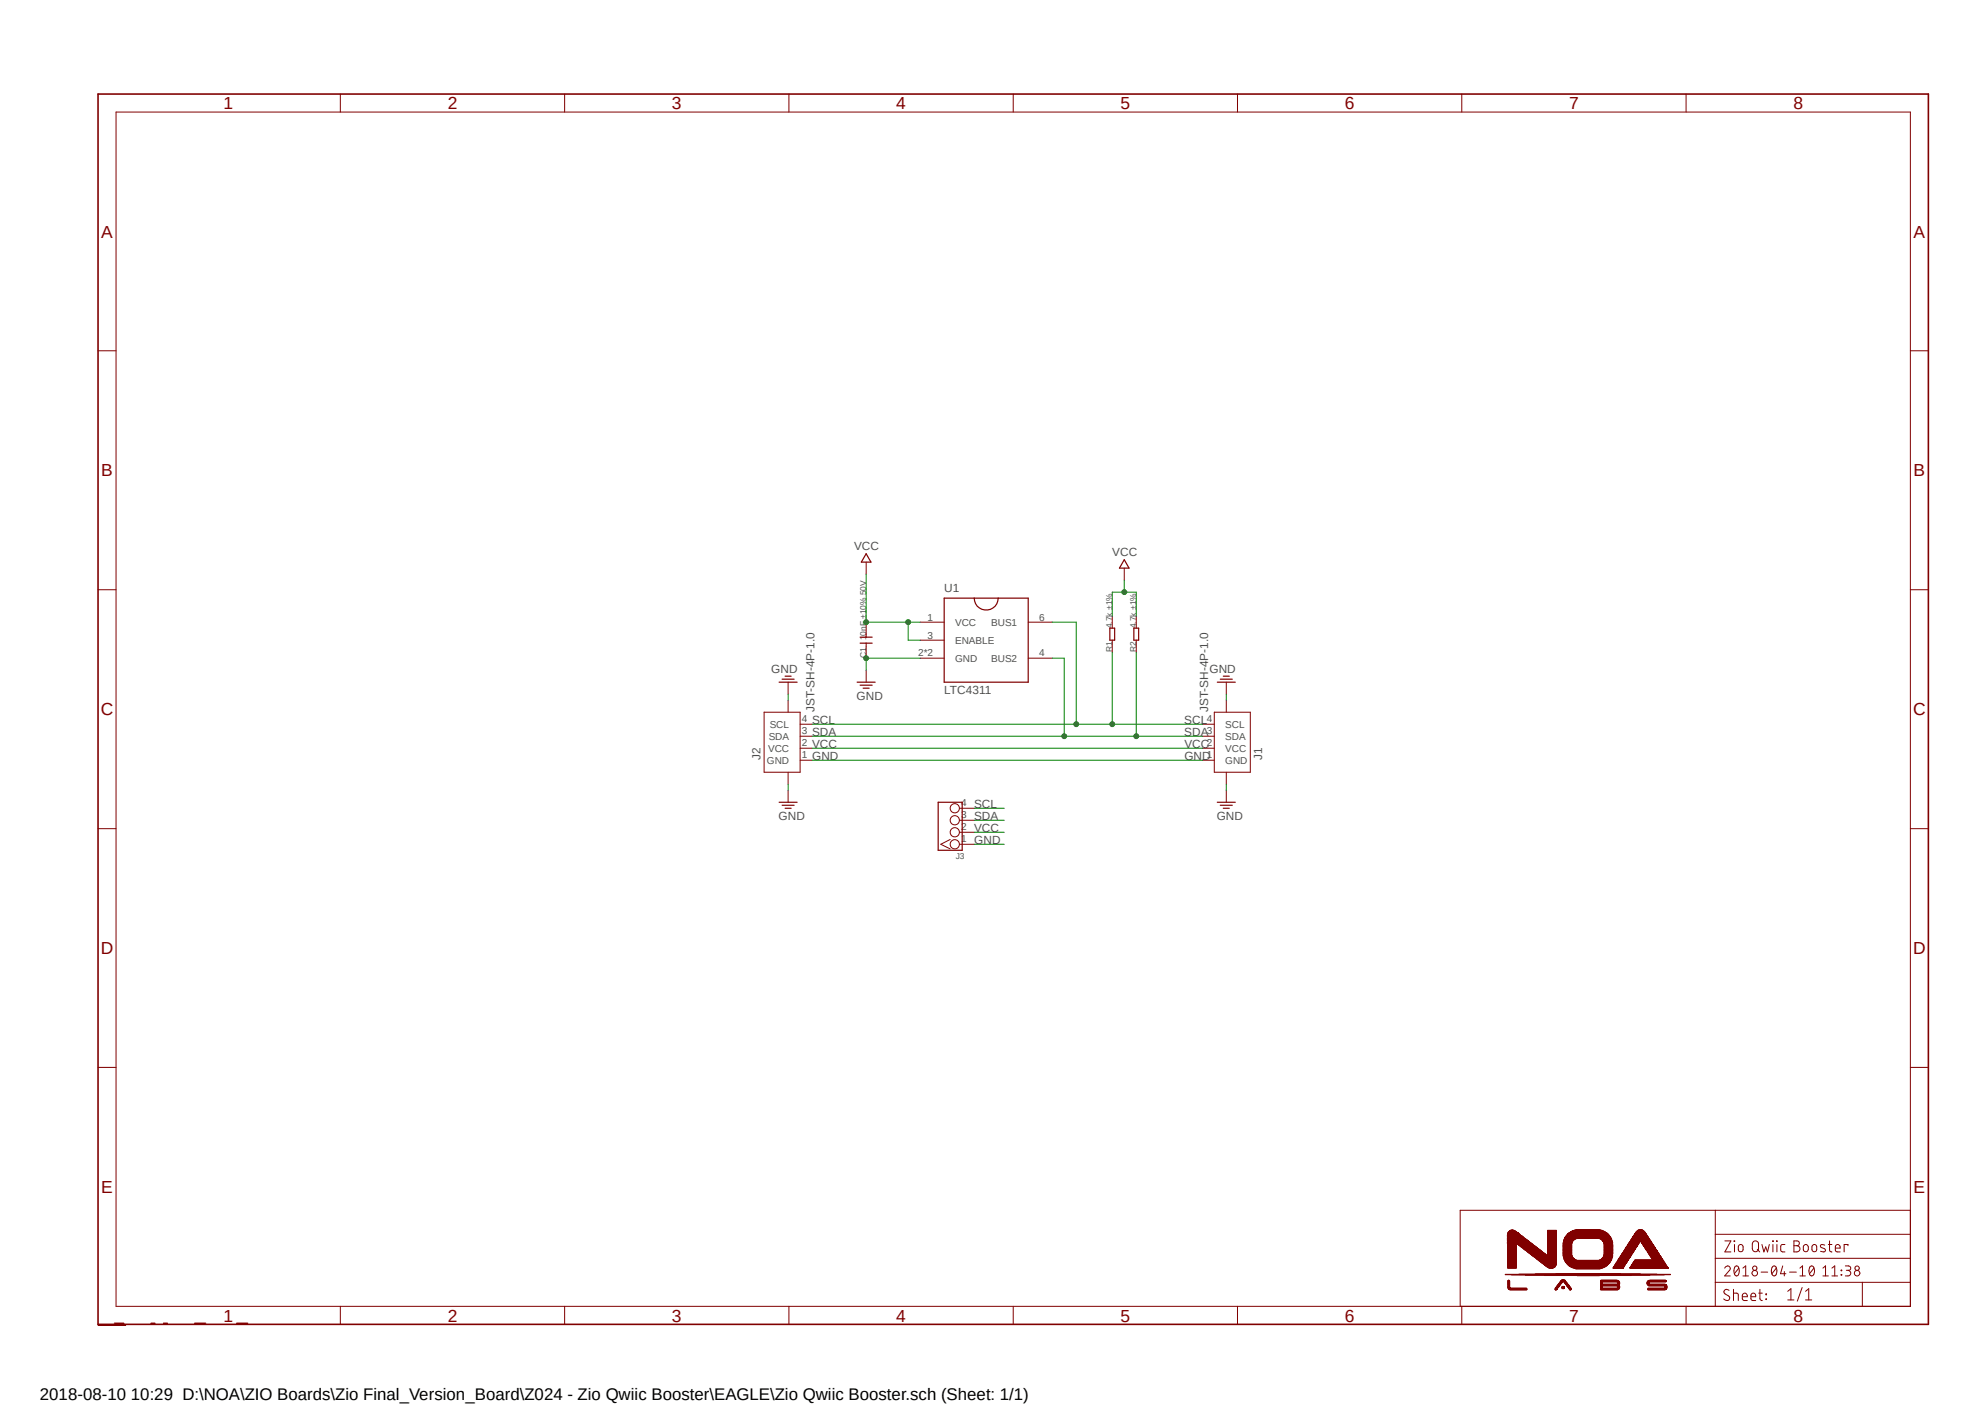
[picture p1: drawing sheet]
<svg xmlns="http://www.w3.org/2000/svg" width="420mm" height="297mm" viewBox="0 0 420 297" stroke-linecap="round" stroke-linejoin="round" font-family="sans-serif">
<defs><g id="words">
<g font-size="3.7" fill="#800000">
<text x="47.3" y="23.1">1</text>
<text x="94.7" y="23.1">2</text>
<text x="142.2" y="23.1">3</text>
<text x="189.6" y="23.1">4</text>
<text x="237.1" y="23.1">5</text>
<text x="284.5" y="23.1">6</text>
<text x="332" y="23.1">7</text>
<text x="379.4" y="23.1">8</text>
<text x="21.4" y="50.2">A</text>
<text x="404.9" y="50.2">A</text>
<text x="21.4" y="100.8">B</text>
<text x="404.9" y="100.8">B</text>
<text x="21.3" y="151.3">C</text>
<text x="404.8" y="151.3">C</text>
<text x="21.3" y="201.9">D</text>
<text x="404.8" y="201.9">D</text>
<text x="21.4" y="252.4">E</text>
<text x="404.9" y="252.4">E</text>
<text x="47.3" y="279.6">1</text>
<text x="94.7" y="279.6">2</text>
<text x="142.2" y="279.6">3</text>
<text x="189.6" y="279.6">4</text>
<text x="237.1" y="279.6">5</text>
<text x="284.5" y="279.6">6</text>
<text x="332" y="279.6">7</text>
<text x="379.4" y="279.6">8</text>
</g>
<text font-size="3.6" x="8.4" y="296.1">2018-08-10 10:29 D:\NOA\ZIO Boards\Zio Final_Version_Board\Z024 - Zio Qwiic Booster\EAGLE\Zio Qwiic Booster.sch (Sheet: 1/1)</text>
<g font-size="2.5" fill="#505050">
<text x="180.7" y="116.4">VCC</text>
<text x="235.3" y="117.6">VCC</text>
<text x="199.8" y="125.3">U1</text>
<text x="163.2" y="142.3">GND</text>
<text x="255.9" y="142.3">GND</text>
<text x="181.2" y="148.1">GND</text>
<text x="199.8" y="146.9">LTC4311</text>
<text x="171.8" y="153.2">SCL</text>
<text x="171.8" y="155.7">SDA</text>
<text x="172.3" y="150.7" transform="rotate(-90 172.3 150.7)">JST-SH-4P-1.0</text>
<text x="250.6" y="153.2">SCL</text>
<text x="250.6" y="155.7">SDA</text>
<text x="255.7" y="150.7" transform="rotate(-90 255.7 150.7)">JST-SH-4P-1.0</text>
<text x="160.9" y="160.8" transform="rotate(-90 160.9 160.8)">J2</text>
<text x="171.8" y="160.8">GND</text>
<text x="171.8" y="158.3">VCC</text>
<text x="250.6" y="160.8">GND</text>
<text x="250.6" y="158.3">VCC</text>
<text x="267.1" y="160.8" transform="rotate(-90 267.1 160.8)">J1</text>
<text x="164.7" y="173.5">GND</text>
<text x="206.1" y="171">SCL</text>
<text x="206.1" y="173.5">SDA</text>
<text x="257.4" y="173.5">GND</text>
<text x="206.1" y="178.6">GND</text>
<text x="206.1" y="176.1">VCC</text>
</g>
<g font-size="2.1" fill="#505050">
<text x="196.3" y="131.3">1</text>
<text x="219.9" y="131.3">6</text>
<text x="196.3" y="135.1">3</text>
<text x="202.1" y="132.4">VCC</text>
<text x="202.1" y="136.2">ENABLE</text>
<text x="209.7" y="132.4">BUS1</text>
<text x="194.3" y="138.9">2*2</text>
<text x="202.1" y="140">GND</text>
<text x="209.7" y="140">BUS2</text>
<text x="219.9" y="138.9">4</text>
<text x="162.9" y="154">SCL</text>
<text x="169.7" y="155.4">3</text>
<text x="169.7" y="152.8">4</text>
<text x="255.4" y="155.4">3</text>
<text x="255.4" y="152.8">4</text>
<text x="259.2" y="154">SCL</text>
<text x="162.3" y="161.6">GND</text>
<text x="162.5" y="159">VCC</text>
<text x="162.6" y="156.5">SDA</text>
<text x="169.7" y="160.4">1</text>
<text x="169.7" y="157.9">2</text>
<text x="255.4" y="160.4">1</text>
<text x="255.4" y="157.9">2</text>
<text x="259.2" y="161.6">GND</text>
<text x="259.2" y="159">VCC</text>
<text x="259.2" y="156.5">SDA</text>
<text x="203.4" y="173.1">3</text>
<text x="203.4" y="170.6">4</text>
<text x="203.4" y="178.2">1</text>
<text x="203.4" y="175.7">2</text>
</g>
<g font-size="1.8" fill="#505050">
<text x="183.3" y="135.4" transform="rotate(-90 183.3 135.4)">10nF ±10% 50V</text>
<text x="235.3" y="138" transform="rotate(-90 235.3 138)">R1</text>
<text x="235.3" y="132.9" transform="rotate(-90 235.3 132.9)">4.7k ±1%</text>
<text x="240.4" y="138" transform="rotate(-90 240.4 138)">R2</text>
<text x="240.4" y="132.9" transform="rotate(-90 240.4 132.9)">4.7k ±1%</text>
<text x="183.3" y="139.2" transform="rotate(-90 183.3 139.2)">C1</text>
<text x="202.2" y="181.7">J3</text>
</g>
</g></defs>
<path d="M20.2 19.6l388.2 261.3M408.4 19.6l-388.2 261.3" fill="none" stroke="#fff" stroke-width=".21"/>
<g fill="none" stroke="#800000" stroke-width=".21">
<path d="M72 19.9v3.8M119.5 19.9v3.8M166.9 19.9v3.8M214.4 19.9v3.8M261.8 19.9v3.8M309.3 19.9v3.8M356.7 19.9v3.8M24.6 23.7h379.6v252.7h-379.6zM20.7 74.2h3.9M404.2 74.2h3.8M20.7 124.8h3.9M404.2 124.8h3.8"/>
<path d="M20.7 175.3h3.9M404.2 175.3h3.8M20.7 225.8h3.9M404.2 225.8h3.8M362.9 256v20.4M404.2 256h-95.3v20.4M24.2 279.9h2M24.3 280h1.9M31.9 280h.9M32 279.9h.8M34.6 280h.8M34.6 279.9h.8"/>
<path d="M41.2 279.9h2.4M43.5 280h-2.3M50.1 279.9h2.4M52.4 280h-2.3M72 276.4v3.8M119.5 276.4v3.8M166.9 276.4v3.8M214.4 276.4v3.8M261.8 276.4v3.8M309.3 276.4v3.8M356.7 276.4v3.8M362.9 271.3h41.3"/>
<path d="M362.9 266.2h41.3M362.9 261.1h41.3M364.9 268.3a.58 .58 0 0 1 .8-.5 .58 .58 0 0 1 .2 .9l-1 1.2h1.2M365 262.5h1.2l-1.2 2.3h1.2M365.8 273a.65 .65 0 0 0-1 .1l-.1 .2a1.75 1.75 0 0 0 1.2 1 .66 .66 0 0 1-.4 .9 .66 .66 0 0 1-.8-.4M366.8 273.6h.6l.3 .1 .1 1.4M366.8 272.8v2.3M366.9 262.5l.1 .1zM367 263.3v1.5M367.1 267.9l.5-.1a1.55 1.55 0 0 1 0 2.1h-.2a1.4 1.4 0 0 1-.3-2zM367.9 268.3l-1 1.2M368 263.4a.5 .5 0 0 1 .5-.1 .5 .5 0 0 1 .3 .5v.5a.51 .51 0 0 1-.5 .5 .51 .51 0 0 1-.5-.5z"/>
<path d="M368.6 274.3h1.1a.55 .55 0 0 0-.4-.7 .55 .55 0 0 0-.7 .5l.1 .8 .3 .2h.7M368.8 269.9h1.2M368.8 268.3l.6-.5v2.1M370.5 274.3h1a.54 .54 0 0 0-.4-.7 .54 .54 0 0 0-.6 .5v.8l.3 .2h.7M371 262.6a.65 .65 0 0 1 .7 0 .65 .65 0 0 1 .4 .5v1.1a.66 .66 0 0 1-.7 .6 .66 .66 0 0 1-.6-.6v-1.1zM371.8 264.3l.5 .5M372.1 273.6h.8M372.4 272.8v2.1l.5 .2M372.6 269.1h1.4M372.8 263.3l.4 1.5 .4-1 .4 1 .4-1.5M373.6 273.7l.2 .2zM373.6 274.8l.2 .1z"/>
<path d="M375.1 267.9l.4-.1a1.43 1.43 0 0 1 0 2.1h-.1a1.31 1.31 0 0 1-.3-2zM375.1 262.5l.1 .1zM375.1 263.3v1.5M375.8 268.3l-.9 1.2M375.9 262.5l.1 .1zM376 263.3v1.5M377.2 267.8l-.5 1.7h1.2M377.5 269v.9M377.7 263.3h-.8a1.36 1.36 0 0 0-.1 1.3l.3 .2h.6M378.2 273.2l.7-.6v2.4M378.2 275h1.4M378.6 269.1h1.5"/>
<path d="M379.6 262.5h.6a.51 .51 0 0 1 .5 .5 .51 .51 0 0 1-.5 .5 .66 .66 0 0 1 .6 .7 .66 .66 0 0 1-.6 .6h-.6zM379.6 263.5h.6M380.8 269.9h1.2M380.8 268.3l.6-.5v2.1M381.3 272.4l-1 2.9M381.8 263.4a.5 .5 0 0 1 .5-.1 .5 .5 0 0 1 .3 .5v.5a.53 .53 0 0 1-.5 .5 .53 .53 0 0 1-.5-.5v-.7zM382 275h1.3M382 273.2l.7-.6v2.4M383 267.9l.3-.1a1.24 1.24 0 0 1 0 2.1h-.1a1.52 1.52 0 0 1-.2-2zM383.4 263.6a.51 .51 0 0 1 .6-.3 .51 .51 0 0 1 .4 .5v.5a.51 .51 0 0 1-.5 .5 .51 .51 0 0 1-.5-.5zM383.8 268.3l-.9 1.2M385.7 269.9h1.1"/>
<path d="M385.7 268.3l.5-.5v2.1M386.1 263.4a.57 .57 0 0 0-1 .2l.3 .3 .6 .3 .2 .4a.75 .75 0 0 1-1 .1M386.8 263.3h.8M387.1 262.5v2.1l.5 .2M387.6 269.9h1.2M387.6 268.3l.6-.5v2.1M388.3 264h1a.54 .54 0 0 0-.3-.7 .54 .54 0 0 0-.7 .5l.1 .8 .3 .2h.6M389.6 268.7l.1 .1zM389.6 269.6l.1 .1zM390.4 267.8h.7a.47 .47 0 0 1 .5 .5 .47 .47 0 0 1-.5 .4h-.4M391 263.5v-.2h-.8v1.5M391 268.7a.59 .59 0 0 1 .6 .6 .59 .59 0 0 1-.6 .6h-.6"/>
<path d="M394 271.3v5.1M20.7 280.3l5.9 .1zM20.7 280.3h5.9"/>
<circle cx="371.3" cy="268.3" r=".46"/>
<circle cx="371.3" cy="269.3" r=".58"/>
<circle cx="392.9" cy="268.3" r=".47"/>
<circle cx="392.9" cy="269.3" r=".59"/>
</g>
<path d="M20.7 19.9h387.3v260.3h-387.3z" fill="none" stroke="#800000" stroke-width=".34"/>
<path d="M329.1 272.8l.1 .1z" fill-rule="evenodd" fill="#800000"/>
<path d="M329.1 272.8l.1 .1z" fill="none" stroke="#800000" stroke-width=".21"/>
<path d="M332.2 272.8l.1 .1z" fill-rule="evenodd" fill="#800000"/>
<path d="M319.4 272.8l3.6 .1zM319.4 272.8h3.6M332.2 272.8l.1 .1z" fill="none" stroke="#800000" stroke-width=".21"/>
<path d="M329.1 272.8l.2 .1z" fill-rule="evenodd" fill="#800000"/>
<path d="M329.1 272.8l.2 .1z" fill="none" stroke="#800000" stroke-width=".21"/>
<path d="M332.1 272.8l.3 .1z" fill-rule="evenodd" fill="#800000"/>
<path d="M319.4 272.8h3.7zM319.4 272.8h3.7M332.1 272.8l.3 .1zM338.7 272.8l3.6 .1zM338.7 272.8h3.6M348.7 272.8l3.6 .1zM348.7 272.8h3.6" fill="none" stroke="#800000" stroke-width=".21"/>
<path d="M329 272.8h.4z" fill-rule="evenodd" fill="#800000"/>
<path d="M329 272.8h.4z" fill="none" stroke="#800000" stroke-width=".21"/>
<path d="M332.1 272.8h.3z" fill-rule="evenodd" fill="#800000"/>
<path d="M319.3 272.7l3.7 .1zM319.3 272.8h3.7M332.1 272.8h.3zM338.6 272.8h3.7zM338.6 272.8h3.7M348.7 272.8h3.7zM348.7 272.8h3.7" fill="none" stroke="#800000" stroke-width=".21"/>
<path d="M329.1 272.7l.3 .1z" fill-rule="evenodd" fill="#800000"/>
<path d="M329.1 272.7l.3 .1z" fill="none" stroke="#800000" stroke-width=".21"/>
<path d="M332.1 272.7l.3 .1z" fill-rule="evenodd" fill="#800000"/>
<path d="M319.2 272.7l3.8 .1zM319.2 272.7h3.8M332.1 272.7l.3 .1zM338.7 272.7l3.8 .1zM338.7 272.8h3.8M348.7 272.7l3.8 .1zM348.7 272.8h3.8" fill="none" stroke="#800000" stroke-width=".21"/>
<path d="M329 272.7l.4 .1z" fill-rule="evenodd" fill="#800000"/>
<path d="M329 272.7l.4 .1z" fill="none" stroke="#800000" stroke-width=".21"/>
<path d="M332 272.7l.4 .1z" fill-rule="evenodd" fill="#800000"/>
<path d="M319.2 272.6l3.8 .1zM319.2 272.7h3.8M332 272.7l.4 .1zM338.7 272.7l3.8 .1zM338.7 272.7h3.8M348.7 272.7l3.9 .1zM348.7 272.7h3.9" fill="none" stroke="#800000" stroke-width=".21"/>
<path d="M329 272.6l.4 .1z" fill-rule="evenodd" fill="#800000"/>
<path d="M329 272.6l.4 .1z" fill="none" stroke="#800000" stroke-width=".21"/>
<path d="M332 272.6l.4 .1z" fill-rule="evenodd" fill="#800000"/>
<path d="M319.2 272.5l3.8 .1zM319.2 272.6h3.8M332 272.6l.4 .1zM338.7 272.6l3.9 .1zM338.7 272.7h3.9M348.7 272.6l3.9 .1zM348.7 272.7h3.9" fill="none" stroke="#800000" stroke-width=".21"/>
<path d="M329.1 272.5l.4 .1z" fill-rule="evenodd" fill="#800000"/>
<path d="M329.1 272.5l.4 .1z" fill="none" stroke="#800000" stroke-width=".21"/>
<path d="M330.6 272.5l.3 .1z" fill-rule="evenodd" fill="#800000"/>
<path d="M330.6 272.5l.3 .1z" fill="none" stroke="#800000" stroke-width=".21"/>
<path d="M332 272.5l.4 .1z" fill-rule="evenodd" fill="#800000"/>
<path d="M319.1 272.5l3.9 .1zM319.1 272.5h3.9M332 272.5l.4 .1zM338.7 272.5l3.9 .1zM338.7 272.6h3.9M348.7 272.5l3.9 .1zM348.7 272.6h3.9" fill="none" stroke="#800000" stroke-width=".21"/>
<path d="M329.1 272.5l.4 .1z" fill-rule="evenodd" fill="#800000"/>
<path d="M329.1 272.5l.4 .1z" fill="none" stroke="#800000" stroke-width=".21"/>
<path d="M330.5 272.5l.4 .1z" fill-rule="evenodd" fill="#800000"/>
<path d="M330.5 272.5l.4 .1z" fill="none" stroke="#800000" stroke-width=".21"/>
<path d="M331.9 272.5l.5 .1z" fill-rule="evenodd" fill="#800000"/>
<path d="M331.9 272.5l.5 .1zM338.7 272.5l3.9 .1zM338.7 272.5h3.9M348.7 272.5l3.9 .1zM348.7 272.5h3.9" fill="none" stroke="#800000" stroke-width=".21"/>
<path d="M319.1 272.5h.5z" fill-rule="evenodd" fill="#800000"/>
<path d="M319.1 272.5h.5z" fill="none" stroke="#800000" stroke-width=".21"/>
<path d="M329.1 272.5h.5z" fill-rule="evenodd" fill="#800000"/>
<path d="M329.1 272.5h.5z" fill="none" stroke="#800000" stroke-width=".21"/>
<path d="M330.5 272.5h.5z" fill-rule="evenodd" fill="#800000"/>
<path d="M330.5 272.5h.5z" fill="none" stroke="#800000" stroke-width=".21"/>
<path d="M331.9 272.5h.5z" fill-rule="evenodd" fill="#800000"/>
<path d="M331.9 272.5h.5z" fill="none" stroke="#800000" stroke-width=".21"/>
<path d="M338.7 272.5h.3z" fill-rule="evenodd" fill="#800000"/>
<path d="M338.7 272.5h.3z" fill="none" stroke="#800000" stroke-width=".21"/>
<path d="M342.1 272.5h.5z" fill-rule="evenodd" fill="#800000"/>
<path d="M342.1 272.5h.5z" fill="none" stroke="#800000" stroke-width=".21"/>
<path d="M352.2 272.5h.5z" fill-rule="evenodd" fill="#800000"/>
<path d="M352.2 272.5h.5z" fill="none" stroke="#800000" stroke-width=".21"/>
<path d="M319.1 272.4l.4 .1z" fill-rule="evenodd" fill="#800000"/>
<path d="M319.1 272.4l.4 .1z" fill="none" stroke="#800000" stroke-width=".21"/>
<path d="M329.1 272.4l.5 .1z" fill-rule="evenodd" fill="#800000"/>
<path d="M329.1 272.4l.5 .1z" fill="none" stroke="#800000" stroke-width=".21"/>
<path d="M330.5 272.4l.5 .1z" fill-rule="evenodd" fill="#800000"/>
<path d="M330.5 272.4l.5 .1z" fill="none" stroke="#800000" stroke-width=".21"/>
<path d="M331.9 272.4l.4 .1z" fill-rule="evenodd" fill="#800000"/>
<path d="M331.9 272.4l.4 .1z" fill="none" stroke="#800000" stroke-width=".21"/>
<path d="M338.7 272.4l.3 .1z" fill-rule="evenodd" fill="#800000"/>
<path d="M338.7 272.4l.3 .1z" fill="none" stroke="#800000" stroke-width=".21"/>
<path d="M342.2 272.4l.4 .1z" fill-rule="evenodd" fill="#800000"/>
<path d="M342.2 272.4l.4 .1z" fill="none" stroke="#800000" stroke-width=".21"/>
<path d="M352.3 272.4l.4 .1z" fill-rule="evenodd" fill="#800000"/>
<path d="M352.3 272.4l.4 .1z" fill="none" stroke="#800000" stroke-width=".21"/>
<path d="M319.1 272.4l.3 .1z" fill-rule="evenodd" fill="#800000"/>
<path d="M319.1 272.4l.3 .1z" fill="none" stroke="#800000" stroke-width=".21"/>
<path d="M329.2 272.4l.4 .1z" fill-rule="evenodd" fill="#800000"/>
<path d="M329.2 272.4l.4 .1z" fill="none" stroke="#800000" stroke-width=".21"/>
<path d="M330.5 272.4l.5 .1z" fill-rule="evenodd" fill="#800000"/>
<path d="M330.5 272.4l.5 .1z" fill="none" stroke="#800000" stroke-width=".21"/>
<path d="M331.8 272.4l.5 .1z" fill-rule="evenodd" fill="#800000"/>
<path d="M331.8 272.4l.5 .1z" fill="none" stroke="#800000" stroke-width=".21"/>
<path d="M338.7 272.4l.3 .1z" fill-rule="evenodd" fill="#800000"/>
<path d="M338.7 272.4l.3 .1z" fill="none" stroke="#800000" stroke-width=".21"/>
<path d="M342.3 272.4l.4 .1z" fill-rule="evenodd" fill="#800000"/>
<path d="M342.3 272.4l.4 .1z" fill="none" stroke="#800000" stroke-width=".21"/>
<path d="M352.3 272.4l.3 .1z" fill-rule="evenodd" fill="#800000"/>
<path d="M352.3 272.4l.3 .1z" fill="none" stroke="#800000" stroke-width=".21"/>
<path d="M319.1 272.3l.3 .1z" fill-rule="evenodd" fill="#800000"/>
<path d="M319.1 272.3l.3 .1z" fill="none" stroke="#800000" stroke-width=".21"/>
<path d="M329.2 272.3l.4 .1z" fill-rule="evenodd" fill="#800000"/>
<path d="M329.2 272.3l.4 .1z" fill="none" stroke="#800000" stroke-width=".21"/>
<path d="M330.5 272.3l.5 .1z" fill-rule="evenodd" fill="#800000"/>
<path d="M330.5 272.3l.5 .1z" fill="none" stroke="#800000" stroke-width=".21"/>
<path d="M331.9 272.3l.4 .1z" fill-rule="evenodd" fill="#800000"/>
<path d="M331.9 272.3l.4 .1z" fill="none" stroke="#800000" stroke-width=".21"/>
<path d="M338.7 272.3l.3 .1z" fill-rule="evenodd" fill="#800000"/>
<path d="M338.7 272.3l.3 .1z" fill="none" stroke="#800000" stroke-width=".21"/>
<path d="M342.3 272.3l.3 .1z" fill-rule="evenodd" fill="#800000"/>
<path d="M342.3 272.3l.3 .1z" fill="none" stroke="#800000" stroke-width=".21"/>
<path d="M352.3 272.3l.4 .1z" fill-rule="evenodd" fill="#800000"/>
<path d="M352.3 272.3l.4 .1z" fill="none" stroke="#800000" stroke-width=".21"/>
<path d="M319.1 272.3l.3 .1z" fill-rule="evenodd" fill="#800000"/>
<path d="M319.1 272.3l.3 .1z" fill="none" stroke="#800000" stroke-width=".21"/>
<path d="M329.2 272.3l.5 .1z" fill-rule="evenodd" fill="#800000"/>
<path d="M329.2 272.3l.5 .1z" fill="none" stroke="#800000" stroke-width=".21"/>
<path d="M330.5 272.3l.5 .1z" fill-rule="evenodd" fill="#800000"/>
<path d="M330.5 272.3l.5 .1z" fill="none" stroke="#800000" stroke-width=".21"/>
<path d="M331.8 272.3l.4 .1z" fill-rule="evenodd" fill="#800000"/>
<path d="M331.8 272.3l.4 .1z" fill="none" stroke="#800000" stroke-width=".21"/>
<path d="M338.7 272.3l.3 .1z" fill-rule="evenodd" fill="#800000"/>
<path d="M338.7 272.3l.3 .1z" fill="none" stroke="#800000" stroke-width=".21"/>
<path d="M342.3 272.3l.4 .1z" fill-rule="evenodd" fill="#800000"/>
<path d="M342.3 272.3l.4 .1z" fill="none" stroke="#800000" stroke-width=".21"/>
<path d="M352.3 272.3l.4 .1z" fill-rule="evenodd" fill="#800000"/>
<path d="M352.3 272.3l.4 .1z" fill="none" stroke="#800000" stroke-width=".21"/>
<path d="M319.1 272.2l.3 .1z" fill-rule="evenodd" fill="#800000"/>
<path d="M319.1 272.2l.3 .1z" fill="none" stroke="#800000" stroke-width=".21"/>
<path d="M329.3 272.2l.5 .1z" fill-rule="evenodd" fill="#800000"/>
<path d="M329.3 272.2l.5 .1z" fill="none" stroke="#800000" stroke-width=".21"/>
<path d="M330.5 272.2l.5 .1z" fill-rule="evenodd" fill="#800000"/>
<path d="M330.5 272.2l.5 .1z" fill="none" stroke="#800000" stroke-width=".21"/>
<path d="M331.8 272.2l.4 .1z" fill-rule="evenodd" fill="#800000"/>
<path d="M331.8 272.2l.4 .1z" fill="none" stroke="#800000" stroke-width=".21"/>
<path d="M338.7 272.2l.3 .1z" fill-rule="evenodd" fill="#800000"/>
<path d="M338.7 272.2l.3 .1z" fill="none" stroke="#800000" stroke-width=".21"/>
<path d="M342.3 272.2l.4 .1z" fill-rule="evenodd" fill="#800000"/>
<path d="M342.3 272.2l.4 .1z" fill="none" stroke="#800000" stroke-width=".21"/>
<path d="M352.3 272.2l.4 .1z" fill-rule="evenodd" fill="#800000"/>
<path d="M352.3 272.2l.4 .1z" fill="none" stroke="#800000" stroke-width=".21"/>
<path d="M319.1 272.2l.3 .1z" fill-rule="evenodd" fill="#800000"/>
<path d="M319.1 272.2l.3 .1z" fill="none" stroke="#800000" stroke-width=".21"/>
<path d="M329.3 272.2l.4 .1z" fill-rule="evenodd" fill="#800000"/>
<path d="M329.3 272.2l.4 .1z" fill="none" stroke="#800000" stroke-width=".21"/>
<path d="M330.5 272.2l.4 .1z" fill-rule="evenodd" fill="#800000"/>
<path d="M330.5 272.2l.4 .1z" fill="none" stroke="#800000" stroke-width=".21"/>
<path d="M331.7 272.2l.5 .1z" fill-rule="evenodd" fill="#800000"/>
<path d="M331.7 272.2l.5 .1z" fill="none" stroke="#800000" stroke-width=".21"/>
<path d="M338.7 272.2l.3 .1z" fill-rule="evenodd" fill="#800000"/>
<path d="M338.7 272.2l.3 .1z" fill="none" stroke="#800000" stroke-width=".21"/>
<path d="M342.3 272.2l.4 .1z" fill-rule="evenodd" fill="#800000"/>
<path d="M342.3 272.2l.4 .1z" fill="none" stroke="#800000" stroke-width=".21"/>
<path d="M352.3 272.2l.4 .1z" fill-rule="evenodd" fill="#800000"/>
<path d="M352.3 272.2l.4 .1z" fill="none" stroke="#800000" stroke-width=".21"/>
<path d="M319.1 272.2h.3z" fill-rule="evenodd" fill="#800000"/>
<path d="M319.1 272.2h.3z" fill="none" stroke="#800000" stroke-width=".21"/>
<path d="M329.4 272.2h.4z" fill-rule="evenodd" fill="#800000"/>
<path d="M329.4 272.2h.4z" fill="none" stroke="#800000" stroke-width=".21"/>
<path d="M330.5 272.2h.4z" fill-rule="evenodd" fill="#800000"/>
<path d="M330.5 272.2h.4z" fill="none" stroke="#800000" stroke-width=".21"/>
<path d="M331.6 272.2h.5z" fill-rule="evenodd" fill="#800000"/>
<path d="M331.6 272.2h.5z" fill="none" stroke="#800000" stroke-width=".21"/>
<path d="M338.7 272.2h.3z" fill-rule="evenodd" fill="#800000"/>
<path d="M338.7 272.2h.3z" fill="none" stroke="#800000" stroke-width=".21"/>
<path d="M342.3 272.2h.4z" fill-rule="evenodd" fill="#800000"/>
<path d="M342.3 272.2h.4z" fill="none" stroke="#800000" stroke-width=".21"/>
<path d="M352.3 272.2h.4z" fill-rule="evenodd" fill="#800000"/>
<path d="M352.3 272.2h.4z" fill="none" stroke="#800000" stroke-width=".21"/>
<path d="M319.1 272.1l.3 .1z" fill-rule="evenodd" fill="#800000"/>
<path d="M319.1 272.1l.3 .1z" fill="none" stroke="#800000" stroke-width=".21"/>
<path d="M329.4 272.1l.5 .1z" fill-rule="evenodd" fill="#800000"/>
<path d="M329.4 272.1l.5 .1z" fill="none" stroke="#800000" stroke-width=".21"/>
<path d="M330.6 272.1l.2 .1z" fill-rule="evenodd" fill="#800000"/>
<path d="M330.6 272.1l.2 .1z" fill="none" stroke="#800000" stroke-width=".21"/>
<path d="M331.6 272.1l.5 .1z" fill-rule="evenodd" fill="#800000"/>
<path d="M331.6 272.1l.5 .1z" fill="none" stroke="#800000" stroke-width=".21"/>
<path d="M338.7 272.1l.3 .1z" fill-rule="evenodd" fill="#800000"/>
<path d="M338.7 272.1l.3 .1z" fill="none" stroke="#800000" stroke-width=".21"/>
<path d="M342.3 272.1l.3 .1z" fill-rule="evenodd" fill="#800000"/>
<path d="M342.3 272.1l.3 .1z" fill="none" stroke="#800000" stroke-width=".21"/>
<path d="M352.3 272.1l.4 .1z" fill-rule="evenodd" fill="#800000"/>
<path d="M352.3 272.1l.4 .1z" fill="none" stroke="#800000" stroke-width=".21"/>
<path d="M319.1 272.1l.3 .1z" fill-rule="evenodd" fill="#800000"/>
<path d="M319.1 272.1l.3 .1z" fill="none" stroke="#800000" stroke-width=".21"/>
<path d="M329.4 272.1l.5 .1z" fill-rule="evenodd" fill="#800000"/>
<path d="M329.4 272.1l.5 .1z" fill="none" stroke="#800000" stroke-width=".21"/>
<path d="M331.6 272.1l.4 .1z" fill-rule="evenodd" fill="#800000"/>
<path d="M331.6 272.1l.4 .1z" fill="none" stroke="#800000" stroke-width=".21"/>
<path d="M338.7 272.1l.3 .1z" fill-rule="evenodd" fill="#800000"/>
<path d="M338.7 272.1l.3 .1z" fill="none" stroke="#800000" stroke-width=".21"/>
<path d="M342.3 272.1l.4 .1z" fill-rule="evenodd" fill="#800000"/>
<path d="M342.3 272.1l.4 .1z" fill="none" stroke="#800000" stroke-width=".21"/>
<path d="M352.3 272.1l.3 .1z" fill-rule="evenodd" fill="#800000"/>
<path d="M352.3 272.1l.3 .1z" fill="none" stroke="#800000" stroke-width=".21"/>
<path d="M319.1 272l.3 .1z" fill-rule="evenodd" fill="#800000"/>
<path d="M319.1 272l.3 .1z" fill="none" stroke="#800000" stroke-width=".21"/>
<path d="M329.4 272l.5 .1z" fill-rule="evenodd" fill="#800000"/>
<path d="M329.4 272l.5 .1z" fill="none" stroke="#800000" stroke-width=".21"/>
<path d="M331.6 272l.4 .1z" fill-rule="evenodd" fill="#800000"/>
<path d="M331.6 272l.4 .1z" fill="none" stroke="#800000" stroke-width=".21"/>
<path d="M338.7 272l.3 .1z" fill-rule="evenodd" fill="#800000"/>
<path d="M338.7 272l.3 .1z" fill="none" stroke="#800000" stroke-width=".21"/>
<path d="M342.2 272l.4 .1z" fill-rule="evenodd" fill="#800000"/>
<path d="M342.2 272l.4 .1z" fill="none" stroke="#800000" stroke-width=".21"/>
<path d="M352.3 272l.4 .1z" fill-rule="evenodd" fill="#800000"/>
<path d="M352.3 272l.4 .1z" fill="none" stroke="#800000" stroke-width=".21"/>
<path d="M319.1 272l.3 .1z" fill-rule="evenodd" fill="#800000"/>
<path d="M319.1 272l.3 .1z" fill="none" stroke="#800000" stroke-width=".21"/>
<path d="M329.5 272l.4 .1z" fill-rule="evenodd" fill="#800000"/>
<path d="M329.5 272l.4 .1z" fill="none" stroke="#800000" stroke-width=".21"/>
<path d="M331.5 272l.5 .1z" fill-rule="evenodd" fill="#800000"/>
<path d="M331.5 272l.5 .1z" fill="none" stroke="#800000" stroke-width=".21"/>
<path d="M338.7 272l.3 .1z" fill-rule="evenodd" fill="#800000"/>
<path d="M338.7 272l.3 .1z" fill="none" stroke="#800000" stroke-width=".21"/>
<path d="M342.1 272l.5 .1z" fill-rule="evenodd" fill="#800000"/>
<path d="M342.1 272l.5 .1z" fill="none" stroke="#800000" stroke-width=".21"/>
<path d="M352.2 272l.5 .1z" fill-rule="evenodd" fill="#800000"/>
<path d="M352.2 272l.5 .1z" fill="none" stroke="#800000" stroke-width=".21"/>
<path d="M319.1 271.9l.3 .1z" fill-rule="evenodd" fill="#800000"/>
<path d="M319.1 271.9l.3 .1z" fill="none" stroke="#800000" stroke-width=".21"/>
<path d="M329.5 271.9l.5 .1z" fill-rule="evenodd" fill="#800000"/>
<path d="M329.5 271.9l.5 .1z" fill="none" stroke="#800000" stroke-width=".21"/>
<path d="M331.5 271.9l.4 .1z" fill-rule="evenodd" fill="#800000"/>
<path d="M331.5 271.9l.4 .1zM338.7 271.9l3.9 .1zM338.7 272h3.9M348.8 271.9l3.8 .1zM348.8 272h3.8" fill="none" stroke="#800000" stroke-width=".21"/>
<path d="M319.1 271.9l.3 .1z" fill-rule="evenodd" fill="#800000"/>
<path d="M319.1 271.9l.3 .1z" fill="none" stroke="#800000" stroke-width=".21"/>
<path d="M329.5 271.9l.5 .1z" fill-rule="evenodd" fill="#800000"/>
<path d="M329.5 271.9l.5 .1z" fill="none" stroke="#800000" stroke-width=".21"/>
<path d="M331.5 271.9l.4 .1z" fill-rule="evenodd" fill="#800000"/>
<path d="M331.5 271.9l.4 .1zM338.7 271.9l3.9 .1zM338.7 271.9h3.9M348.7 271.9l3.9 .1zM348.7 271.9h3.9" fill="none" stroke="#800000" stroke-width=".21"/>
<path d="M319.1 271.8l.3 .1z" fill-rule="evenodd" fill="#800000"/>
<path d="M319.1 271.8l.3 .1z" fill="none" stroke="#800000" stroke-width=".21"/>
<path d="M329.6 271.8l.4 .1z" fill-rule="evenodd" fill="#800000"/>
<path d="M329.6 271.8l.4 .1z" fill="none" stroke="#800000" stroke-width=".21"/>
<path d="M331.4 271.8l.5 .1z" fill-rule="evenodd" fill="#800000"/>
<path d="M331.4 271.8l.5 .1zM338.7 271.8l3.9 .1zM338.7 271.9h3.9M348.7 271.8l3.9 .1zM348.7 271.9h3.9" fill="none" stroke="#800000" stroke-width=".21"/>
<path d="M319.1 271.8l.3 .1z" fill-rule="evenodd" fill="#800000"/>
<path d="M319.1 271.8l.3 .1z" fill="none" stroke="#800000" stroke-width=".21"/>
<path d="M329.6 271.8l.5 .1z" fill-rule="evenodd" fill="#800000"/>
<path d="M329.6 271.8l.5 .1z" fill="none" stroke="#800000" stroke-width=".21"/>
<path d="M331.4 271.8l.5 .1z" fill-rule="evenodd" fill="#800000"/>
<path d="M331.4 271.8l.5 .1zM338.7 271.8l3.9 .1zM338.7 271.8h3.9M348.7 271.8l3.9 .1zM348.7 271.8h3.9" fill="none" stroke="#800000" stroke-width=".21"/>
<path d="M319.1 271.7l.3 .1z" fill-rule="evenodd" fill="#800000"/>
<path d="M319.1 271.7l.3 .1z" fill="none" stroke="#800000" stroke-width=".21"/>
<path d="M329.6 271.7l.5 .1z" fill-rule="evenodd" fill="#800000"/>
<path d="M329.6 271.7l.5 .1z" fill="none" stroke="#800000" stroke-width=".21"/>
<path d="M331.4 271.7l.4 .1z" fill-rule="evenodd" fill="#800000"/>
<path d="M331.4 271.7l.4 .1zM338.7 271.7l3.9 .1zM338.7 271.8h3.9M348.6 271.7l3.8 .1zM348.6 271.8h3.8" fill="none" stroke="#800000" stroke-width=".21"/>
<path d="M319.1 271.7l.3 .1z" fill-rule="evenodd" fill="#800000"/>
<path d="M319.1 271.7l.3 .1z" fill="none" stroke="#800000" stroke-width=".21"/>
<path d="M329.6 271.7l.6 .1z" fill-rule="evenodd" fill="#800000"/>
<path d="M329.6 271.7l.6 .1z" fill="none" stroke="#800000" stroke-width=".21"/>
<path d="M331.3 271.7l.5 .1z" fill-rule="evenodd" fill="#800000"/>
<path d="M331.3 271.7l.5 .1zM338.7 271.7l3.9 .1zM338.7 271.7h3.9M348.6 271.7l3.8 .1zM348.6 271.7h3.8" fill="none" stroke="#800000" stroke-width=".21"/>
<path d="M319.1 271.7h.3z" fill-rule="evenodd" fill="#800000"/>
<path d="M319.1 271.7h.3z" fill="none" stroke="#800000" stroke-width=".21"/>
<path d="M329.7 271.7h.5z" fill-rule="evenodd" fill="#800000"/>
<path d="M329.7 271.7h.5z" fill="none" stroke="#800000" stroke-width=".21"/>
<path d="M331.3 271.7h.4z" fill-rule="evenodd" fill="#800000"/>
<path d="M331.3 271.7h.4zM338.7 271.7h3.9zM338.7 271.7h3.9M348.6 271.7h3.7zM348.6 271.7h3.7" fill="none" stroke="#800000" stroke-width=".21"/>
<path d="M319.1 271.6l.3 .1z" fill-rule="evenodd" fill="#800000"/>
<path d="M319.1 271.6l.3 .1z" fill="none" stroke="#800000" stroke-width=".21"/>
<path d="M329.8 271.6l.4 .1z" fill-rule="evenodd" fill="#800000"/>
<path d="M329.8 271.6l.4 .1z" fill="none" stroke="#800000" stroke-width=".21"/>
<path d="M331.2 271.6l.5 .1z" fill-rule="evenodd" fill="#800000"/>
<path d="M331.2 271.6l.5 .1z" fill="none" stroke="#800000" stroke-width=".21"/>
<path d="M338.7 271.6l.3 .1z" fill-rule="evenodd" fill="#800000"/>
<path d="M338.7 271.6l.3 .1z" fill="none" stroke="#800000" stroke-width=".21"/>
<path d="M342.2 271.6l.4 .1z" fill-rule="evenodd" fill="#800000"/>
<path d="M342.2 271.6l.4 .1z" fill="none" stroke="#800000" stroke-width=".21"/>
<path d="M348.5 271.6l.5 .1z" fill-rule="evenodd" fill="#800000"/>
<path d="M348.5 271.6l.5 .1z" fill="none" stroke="#800000" stroke-width=".21"/>
<path d="M319.1 271.6l.3 .1z" fill-rule="evenodd" fill="#800000"/>
<path d="M319.1 271.6l.3 .1z" fill="none" stroke="#800000" stroke-width=".21"/>
<path d="M329.7 271.6l.5 .1z" fill-rule="evenodd" fill="#800000"/>
<path d="M329.7 271.6l.5 .1z" fill="none" stroke="#800000" stroke-width=".21"/>
<path d="M331.3 271.6l.4 .1z" fill-rule="evenodd" fill="#800000"/>
<path d="M331.3 271.6l.4 .1z" fill="none" stroke="#800000" stroke-width=".21"/>
<path d="M338.7 271.6l.3 .1z" fill-rule="evenodd" fill="#800000"/>
<path d="M338.7 271.6l.3 .1z" fill="none" stroke="#800000" stroke-width=".21"/>
<path d="M342.3 271.6l.4 .1z" fill-rule="evenodd" fill="#800000"/>
<path d="M342.3 271.6l.4 .1z" fill="none" stroke="#800000" stroke-width=".21"/>
<path d="M348.5 271.6l.4 .1z" fill-rule="evenodd" fill="#800000"/>
<path d="M348.5 271.6l.4 .1z" fill="none" stroke="#800000" stroke-width=".21"/>
<path d="M319.1 271.5l.3 .1z" fill-rule="evenodd" fill="#800000"/>
<path d="M319.1 271.5l.3 .1z" fill="none" stroke="#800000" stroke-width=".21"/>
<path d="M329.8 271.5l.5 .1z" fill-rule="evenodd" fill="#800000"/>
<path d="M329.8 271.5l.5 .1z" fill="none" stroke="#800000" stroke-width=".21"/>
<path d="M331.2 271.5l.4 .1z" fill-rule="evenodd" fill="#800000"/>
<path d="M331.2 271.5l.4 .1z" fill="none" stroke="#800000" stroke-width=".21"/>
<path d="M338.7 271.5l.3 .1z" fill-rule="evenodd" fill="#800000"/>
<path d="M338.7 271.5l.3 .1z" fill="none" stroke="#800000" stroke-width=".21"/>
<path d="M342.3 271.5l.3 .1z" fill-rule="evenodd" fill="#800000"/>
<path d="M342.3 271.5l.3 .1z" fill="none" stroke="#800000" stroke-width=".21"/>
<path d="M348.5 271.5l.4 .1z" fill-rule="evenodd" fill="#800000"/>
<path d="M348.5 271.5l.4 .1z" fill="none" stroke="#800000" stroke-width=".21"/>
<path d="M319.1 271.5l.3 .1z" fill-rule="evenodd" fill="#800000"/>
<path d="M319.1 271.5l.3 .1z" fill="none" stroke="#800000" stroke-width=".21"/>
<path d="M329.9 271.5l.4 .1z" fill-rule="evenodd" fill="#800000"/>
<path d="M329.9 271.5l.4 .1z" fill="none" stroke="#800000" stroke-width=".21"/>
<path d="M331.1 271.5l.5 .1z" fill-rule="evenodd" fill="#800000"/>
<path d="M331.1 271.5l.5 .1z" fill="none" stroke="#800000" stroke-width=".21"/>
<path d="M338.7 271.5l.3 .1z" fill-rule="evenodd" fill="#800000"/>
<path d="M338.7 271.5l.3 .1z" fill="none" stroke="#800000" stroke-width=".21"/>
<path d="M342.3 271.5l.3 .1z" fill-rule="evenodd" fill="#800000"/>
<path d="M342.3 271.5l.3 .1z" fill="none" stroke="#800000" stroke-width=".21"/>
<path d="M348.5 271.5l.3 .1z" fill-rule="evenodd" fill="#800000"/>
<path d="M348.5 271.5l.3 .1z" fill="none" stroke="#800000" stroke-width=".21"/>
<path d="M319.1 271.4l.3 .1z" fill-rule="evenodd" fill="#800000"/>
<path d="M319.1 271.4l.3 .1z" fill="none" stroke="#800000" stroke-width=".21"/>
<path d="M329.9 271.4l.4 .1z" fill-rule="evenodd" fill="#800000"/>
<path d="M329.9 271.4l.4 .1z" fill="none" stroke="#800000" stroke-width=".21"/>
<path d="M331.1 271.4l.5 .1z" fill-rule="evenodd" fill="#800000"/>
<path d="M331.1 271.4l.5 .1z" fill="none" stroke="#800000" stroke-width=".21"/>
<path d="M338.7 271.4l.3 .1z" fill-rule="evenodd" fill="#800000"/>
<path d="M338.7 271.4l.3 .1z" fill="none" stroke="#800000" stroke-width=".21"/>
<path d="M342.3 271.4l.4 .1z" fill-rule="evenodd" fill="#800000"/>
<path d="M342.3 271.4l.4 .1z" fill="none" stroke="#800000" stroke-width=".21"/>
<path d="M348.5 271.4l.3 .1z" fill-rule="evenodd" fill="#800000"/>
<path d="M348.5 271.4l.3 .1z" fill="none" stroke="#800000" stroke-width=".21"/>
<path d="M319.1 271.4l.3 .1z" fill-rule="evenodd" fill="#800000"/>
<path d="M319.1 271.4l.3 .1z" fill="none" stroke="#800000" stroke-width=".21"/>
<path d="M329.9 271.4l.5 .1z" fill-rule="evenodd" fill="#800000"/>
<path d="M329.9 271.4l.5 .1z" fill="none" stroke="#800000" stroke-width=".21"/>
<path d="M331.1 271.4l.5 .1z" fill-rule="evenodd" fill="#800000"/>
<path d="M331.1 271.4l.5 .1z" fill="none" stroke="#800000" stroke-width=".21"/>
<path d="M338.7 271.4l.3 .1z" fill-rule="evenodd" fill="#800000"/>
<path d="M338.7 271.4l.3 .1z" fill="none" stroke="#800000" stroke-width=".21"/>
<path d="M342.3 271.4l.4 .1z" fill-rule="evenodd" fill="#800000"/>
<path d="M342.3 271.4l.4 .1z" fill="none" stroke="#800000" stroke-width=".21"/>
<path d="M348.5 271.4l.3 .1z" fill-rule="evenodd" fill="#800000"/>
<path d="M348.5 271.4l.3 .1z" fill="none" stroke="#800000" stroke-width=".21"/>
<path d="M319.1 271.4h.3z" fill-rule="evenodd" fill="#800000"/>
<path d="M319.1 271.4h.3z" fill="none" stroke="#800000" stroke-width=".21"/>
<path d="M329.9 271.4h.6z" fill-rule="evenodd" fill="#800000"/>
<path d="M329.9 271.4h.6z" fill="none" stroke="#800000" stroke-width=".21"/>
<path d="M331.1 271.4h.4z" fill-rule="evenodd" fill="#800000"/>
<path d="M331.1 271.4h.4z" fill="none" stroke="#800000" stroke-width=".21"/>
<path d="M338.7 271.4h.3z" fill-rule="evenodd" fill="#800000"/>
<path d="M338.7 271.4h.3z" fill="none" stroke="#800000" stroke-width=".21"/>
<path d="M342.3 271.4h.4z" fill-rule="evenodd" fill="#800000"/>
<path d="M342.3 271.4h.4z" fill="none" stroke="#800000" stroke-width=".21"/>
<path d="M348.5 271.4h.3z" fill-rule="evenodd" fill="#800000"/>
<path d="M348.5 271.4h.3z" fill="none" stroke="#800000" stroke-width=".21"/>
<path d="M319.1 271.3l.3 .1z" fill-rule="evenodd" fill="#800000"/>
<path d="M319.1 271.3l.3 .1z" fill="none" stroke="#800000" stroke-width=".21"/>
<path d="M330 271.3l.4 .1z" fill-rule="evenodd" fill="#800000"/>
<path d="M330 271.3l.4 .1z" fill="none" stroke="#800000" stroke-width=".21"/>
<path d="M331 271.3l.5 .1z" fill-rule="evenodd" fill="#800000"/>
<path d="M331 271.3l.5 .1z" fill="none" stroke="#800000" stroke-width=".21"/>
<path d="M338.7 271.3l.3 .1z" fill-rule="evenodd" fill="#800000"/>
<path d="M338.7 271.3l.3 .1z" fill="none" stroke="#800000" stroke-width=".21"/>
<path d="M342.3 271.3l.3 .1z" fill-rule="evenodd" fill="#800000"/>
<path d="M342.3 271.3l.3 .1z" fill="none" stroke="#800000" stroke-width=".21"/>
<path d="M348.5 271.3l.3 .1z" fill-rule="evenodd" fill="#800000"/>
<path d="M348.5 271.3l.3 .1z" fill="none" stroke="#800000" stroke-width=".21"/>
<path d="M319.1 271.3l.3 .1z" fill-rule="evenodd" fill="#800000"/>
<path d="M319.1 271.3l.3 .1z" fill="none" stroke="#800000" stroke-width=".21"/>
<path d="M330 271.3l.5 .1z" fill-rule="evenodd" fill="#800000"/>
<path d="M330 271.3l.5 .1z" fill="none" stroke="#800000" stroke-width=".21"/>
<path d="M331 271.3l.5 .1z" fill-rule="evenodd" fill="#800000"/>
<path d="M331 271.3l.5 .1z" fill="none" stroke="#800000" stroke-width=".21"/>
<path d="M338.7 271.3l.3 .1z" fill-rule="evenodd" fill="#800000"/>
<path d="M338.7 271.3l.3 .1z" fill="none" stroke="#800000" stroke-width=".21"/>
<path d="M342.3 271.3l.3 .1z" fill-rule="evenodd" fill="#800000"/>
<path d="M342.3 271.3l.3 .1z" fill="none" stroke="#800000" stroke-width=".21"/>
<path d="M348.5 271.3l.4 .1z" fill-rule="evenodd" fill="#800000"/>
<path d="M348.5 271.3l.4 .1z" fill="none" stroke="#800000" stroke-width=".21"/>
<path d="M319.1 271.2l.3 .1z" fill-rule="evenodd" fill="#800000"/>
<path d="M319.1 271.2l.3 .1z" fill="none" stroke="#800000" stroke-width=".21"/>
<path d="M330 271.2l.5 .1z" fill-rule="evenodd" fill="#800000"/>
<path d="M330 271.2l.5 .1z" fill="none" stroke="#800000" stroke-width=".21"/>
<path d="M331 271.2l.4 .1z" fill-rule="evenodd" fill="#800000"/>
<path d="M331 271.2l.4 .1z" fill="none" stroke="#800000" stroke-width=".21"/>
<path d="M338.7 271.2l.3 .1z" fill-rule="evenodd" fill="#800000"/>
<path d="M338.7 271.2l.3 .1z" fill="none" stroke="#800000" stroke-width=".21"/>
<path d="M342.3 271.2l.4 .1z" fill-rule="evenodd" fill="#800000"/>
<path d="M342.3 271.2l.4 .1z" fill="none" stroke="#800000" stroke-width=".21"/>
<path d="M348.5 271.2l.4 .1z" fill-rule="evenodd" fill="#800000"/>
<path d="M348.5 271.2l.4 .1z" fill="none" stroke="#800000" stroke-width=".21"/>
<path d="M319.1 271.2l.3 .1z" fill-rule="evenodd" fill="#800000"/>
<path d="M319.1 271.2l.3 .1z" fill="none" stroke="#800000" stroke-width=".21"/>
<path d="M330.1 271.2l.5 .1z" fill-rule="evenodd" fill="#800000"/>
<path d="M330.1 271.2l.5 .1z" fill="none" stroke="#800000" stroke-width=".21"/>
<path d="M330.9 271.2l.4 .1z" fill-rule="evenodd" fill="#800000"/>
<path d="M330.9 271.2l.4 .1z" fill="none" stroke="#800000" stroke-width=".21"/>
<path d="M338.7 271.2l.3 .1z" fill-rule="evenodd" fill="#800000"/>
<path d="M338.7 271.2l.3 .1z" fill="none" stroke="#800000" stroke-width=".21"/>
<path d="M342.2 271.2l.4 .1z" fill-rule="evenodd" fill="#800000"/>
<path d="M342.2 271.2l.4 .1z" fill="none" stroke="#800000" stroke-width=".21"/>
<path d="M348.5 271.2l.5 .1z" fill-rule="evenodd" fill="#800000"/>
<path d="M348.5 271.2l.5 .1z" fill="none" stroke="#800000" stroke-width=".21"/>
<path d="M319.1 271.1l.3 .1z" fill-rule="evenodd" fill="#800000"/>
<path d="M319.1 271.1l.3 .1z" fill="none" stroke="#800000" stroke-width=".21"/>
<path d="M330.1 271.1l.5 .1z" fill-rule="evenodd" fill="#800000"/>
<path d="M330.1 271.1l.5 .1z" fill="none" stroke="#800000" stroke-width=".21"/>
<path d="M330.8 271.1l.5 .1z" fill-rule="evenodd" fill="#800000"/>
<path d="M330.8 271.1l.5 .1zM338.7 271.1l3.9 .1zM338.7 271.1h3.9M348.6 271.1l3.9 .1zM348.6 271.1h3.9" fill="none" stroke="#800000" stroke-width=".21"/>
<path d="M319.1 271.1h.3z" fill-rule="evenodd" fill="#800000"/>
<path d="M319.1 271.1h.3z" fill="none" stroke="#800000" stroke-width=".21"/>
<path d="M330.2 271.1h.5z" fill-rule="evenodd" fill="#800000"/>
<path d="M330.2 271.1h.5z" fill="none" stroke="#800000" stroke-width=".21"/>
<path d="M330.8 271.1h.5z" fill-rule="evenodd" fill="#800000"/>
<path d="M330.8 271.1h.5zM338.7 271.1h3.9zM338.7 271.1h3.9M348.5 271.1h4zM348.5 271.1h4" fill="none" stroke="#800000" stroke-width=".21"/>
<path d="M319.1 271l.3 .1z" fill-rule="evenodd" fill="#800000"/>
<path d="M319.1 271l.3 .1z" fill="none" stroke="#800000" stroke-width=".21"/>
<path d="M330.2 271l1.1 .1z" fill-rule="evenodd" fill="#800000"/>
<path d="M330.2 271l1.1 .1zM338.7 271l3.9 .1zM338.7 271.1h3.9M348.6 271l3.9 .1zM348.6 271.1h3.9" fill="none" stroke="#800000" stroke-width=".21"/>
<path d="M319.1 271l.3 .1z" fill-rule="evenodd" fill="#800000"/>
<path d="M319.1 271l.3 .1z" fill="none" stroke="#800000" stroke-width=".21"/>
<path d="M330.2 271l1 .1z" fill-rule="evenodd" fill="#800000"/>
<path d="M330.2 271l1 .1zM338.7 271l3.8 .1zM338.7 271h3.8M348.7 271l3.9 .1zM348.7 271h3.9" fill="none" stroke="#800000" stroke-width=".21"/>
<path d="M319.1 270.9l.3 .1z" fill-rule="evenodd" fill="#800000"/>
<path d="M319.1 270.9l.3 .1z" fill="none" stroke="#800000" stroke-width=".21"/>
<path d="M330.2 270.9l1 .1z" fill-rule="evenodd" fill="#800000"/>
<path d="M330.2 270.9l1 .1zM338.7 270.9l3.8 .1zM338.7 271h3.8M348.7 270.9l3.8 .1zM348.7 271h3.8" fill="none" stroke="#800000" stroke-width=".21"/>
<path d="M319 270.9l.4 .1z" fill-rule="evenodd" fill="#800000"/>
<path d="M319 270.9l.4 .1z" fill="none" stroke="#800000" stroke-width=".21"/>
<path d="M330.3 270.9l.9 .1z" fill-rule="evenodd" fill="#800000"/>
<path d="M330.3 270.9l.9 .1zM338.7 270.9l3.7 .1zM338.7 270.9h3.7M348.8 270.9l3.7 .1zM348.8 270.9h3.7" fill="none" stroke="#800000" stroke-width=".21"/>
<path d="M319.1 270.8l.3 .1z" fill-rule="evenodd" fill="#800000"/>
<path d="M319.1 270.8l.3 .1z" fill="none" stroke="#800000" stroke-width=".21"/>
<path d="M330.3 270.8l.9 .1z" fill-rule="evenodd" fill="#800000"/>
<path d="M330.3 270.8l.9 .1zM338.7 270.8l3.6 .1zM338.7 270.9h3.6M348.8 270.8l3.7 .1zM348.8 270.9h3.7" fill="none" stroke="#800000" stroke-width=".21"/>
<path d="M319.2 270.8v.1z" fill-rule="evenodd" fill="#800000"/>
<path d="M319.2 270.8v.1z" fill="none" stroke="#800000" stroke-width=".21"/>
<path d="M330.4 270.8l.7 .1z" fill-rule="evenodd" fill="#800000"/>
<path d="M330.4 270.8l.7 .1zM338.8 270.8l3.3 .1zM338.8 270.8h3.3M349.1 270.8l3.3 .1zM349.1 270.8h3.3" fill="none" stroke="#800000" stroke-width=".21"/>
<path d="M330.4 270.8h.6z" fill-rule="evenodd" fill="#800000"/>
<path d="M330.4 270.8h.6z" fill="none" stroke="#800000" stroke-width=".21"/>
<path d="M330.6 270.7l.3 .1z" fill-rule="evenodd" fill="#800000"/>
<g fill="none" stroke="#800000" stroke-width=".21">
<path d="M318.5 269.6l34.9 .1zM318.5 269.6h34.9M319.8 269.6l32.3 .1zM319.8 269.7h32.3M321.4 269.5l29.2 .1zM321.4 269.6h29.2M322.7 269.7h26.4zM322.7 269.7h26.4M324.8 269.5l22.3 .1zM326.8 269.7l18.3 .1zM326.8 269.8h18.3M329.2 269.5h13.6z"/>
<path d="M329.2 269.5h13.6M330.6 270.7l.3 .1zM333.3 268.3l5.4 .1zM333.3 268.4h5.4M333.4 268.4h5.1zM333.4 268.4h5.1M333.7 269.8l4.7 .1zM333.7 269.8h4.7"/>
</g>
<path d="M327.9 268.2l.5 .1z" fill-rule="evenodd" fill="#800000"/>
<path d="M327.9 268.2l.5 .1zM333.1 268.2l5.7 .1zM333.1 268.3h5.7M341.3 268.2l2.1 .1zM341.3 268.3h2.1M344.8 268.2l8.2 .1zM344.8 268.3h8.2" fill="none" stroke="#800000" stroke-width=".21"/>
<path d="M319 268.2l1.8 .1z" fill-rule="evenodd" fill="#800000"/>
<path d="M319 268.2l1.8 .1z" fill="none" stroke="#800000" stroke-width=".21"/>
<path d="M327.7 268.2l.9 .1z" fill-rule="evenodd" fill="#800000"/>
<path d="M327.7 268.2l.9 .1zM333 268.2l6 .1zM333 268.2h6M341.3 268.2l2.1 .1zM341.3 268.2h2.1M344.9 268.2l8 .1zM344.9 268.2h8" fill="none" stroke="#800000" stroke-width=".21"/>
<path d="M319 268.1l1.8 .1z" fill-rule="evenodd" fill="#800000"/>
<path d="M319 268.1l1.8 .1z" fill="none" stroke="#800000" stroke-width=".21"/>
<path d="M327.6 268.1l1.1 .1z" fill-rule="evenodd" fill="#800000"/>
<path d="M327.6 268.1l1.1 .1zM332.8 268.1l6.3 .1zM332.8 268.2h6.3M341.3 268.1l2.2 .1zM341.3 268.2h2.2M344.8 268.1l8.1 .1zM344.8 268.2h8.1" fill="none" stroke="#800000" stroke-width=".21"/>
<path d="M319 268.1l1.8 .1z" fill-rule="evenodd" fill="#800000"/>
<path d="M319 268.1l1.8 .1z" fill="none" stroke="#800000" stroke-width=".21"/>
<path d="M327.6 268.1l1.2 .1z" fill-rule="evenodd" fill="#800000"/>
<path d="M327.6 268.1l1.2 .1zM332.7 268.1l6.6 .1zM332.7 268.1h6.6M341.4 268.1l2.1 .1zM341.4 268.1h2.1M344.9 268.1l7.9 .1zM344.9 268.1h7.9" fill="none" stroke="#800000" stroke-width=".21"/>
<path d="M319 268.1h1.8z" fill-rule="evenodd" fill="#800000"/>
<path d="M319 268.1h1.8z" fill="none" stroke="#800000" stroke-width=".21"/>
<path d="M327.5 268.1h1.3z" fill-rule="evenodd" fill="#800000"/>
<path d="M327.5 268.1h1.3zM332.6 268.1h6.7zM332.6 268.1h6.7M341.4 268.1h2.1zM341.4 268.1h2.1M345 268.1h7.8zM345 268.1h7.8" fill="none" stroke="#800000" stroke-width=".21"/>
<path d="M319 268l1.8 .1z" fill-rule="evenodd" fill="#800000"/>
<path d="M319 268l1.8 .1z" fill="none" stroke="#800000" stroke-width=".21"/>
<path d="M327.4 268l1.5 .1z" fill-rule="evenodd" fill="#800000"/>
<path d="M327.4 268l1.5 .1zM332.5 268l6.9 .1zM332.5 268.1h6.9M341.4 268l2.1 .1zM341.4 268.1h2.1M345 268l7.8 .1zM345 268.1h7.8" fill="none" stroke="#800000" stroke-width=".21"/>
<path d="M319 268l1.8 .1z" fill-rule="evenodd" fill="#800000"/>
<path d="M319 268l1.8 .1z" fill="none" stroke="#800000" stroke-width=".21"/>
<path d="M327.4 268l1.6 .1z" fill-rule="evenodd" fill="#800000"/>
<path d="M327.4 268l1.6 .1zM332.4 268l7.1 .1zM332.4 268h7.1M341.5 268l2.1 .1zM341.5 268h2.1M345 268l7.7 .1zM345 268h7.7" fill="none" stroke="#800000" stroke-width=".21"/>
<path d="M319 267.9l1.8 .1z" fill-rule="evenodd" fill="#800000"/>
<path d="M319 267.9l1.8 .1z" fill="none" stroke="#800000" stroke-width=".21"/>
<path d="M327.3 267.9l1.7 .1z" fill-rule="evenodd" fill="#800000"/>
<path d="M327.3 267.9l1.7 .1zM332.3 267.9l7.3 .1zM332.3 268h7.3M341.5 267.9l2.1 .1zM341.5 268h2.1M345.1 267.9l7.7 .1zM345.1 268h7.7" fill="none" stroke="#800000" stroke-width=".21"/>
<path d="M319 267.9l1.8 .1z" fill-rule="evenodd" fill="#800000"/>
<path d="M319 267.9l1.8 .1z" fill="none" stroke="#800000" stroke-width=".21"/>
<path d="M327.2 267.9l1.8 .1z" fill-rule="evenodd" fill="#800000"/>
<path d="M327.2 267.9l1.8 .1zM332.3 267.9l7.4 .1zM332.3 267.9h7.4M341.5 267.9l2.1 .1zM341.5 267.9h2.1M345.1 267.9l7.6 .1zM345.1 267.9h7.6" fill="none" stroke="#800000" stroke-width=".21"/>
<path d="M319 267.8l1.8 .1z" fill-rule="evenodd" fill="#800000"/>
<path d="M319 267.8l1.8 .1z" fill="none" stroke="#800000" stroke-width=".21"/>
<path d="M327.2 267.8l1.9 .1z" fill-rule="evenodd" fill="#800000"/>
<path d="M327.2 267.8l1.9 .1zM332.2 267.8l7.5 .1zM332.2 267.9h7.5M341.5 267.8l2.2 .1zM341.5 267.9h2.2M345.1 267.8l7.5 .1zM345.1 267.9h7.5" fill="none" stroke="#800000" stroke-width=".21"/>
<path d="M319 267.8l1.8 .1z" fill-rule="evenodd" fill="#800000"/>
<path d="M319 267.8l1.8 .1z" fill="none" stroke="#800000" stroke-width=".21"/>
<path d="M327.1 267.8l2 .1z" fill-rule="evenodd" fill="#800000"/>
<path d="M327.1 267.8l2 .1zM332.1 267.8l7.7 .1zM332.1 267.8h7.7M341.5 267.8l2.2 .1zM341.5 267.8h2.2M345.1 267.8l7.5 .1zM345.1 267.8h7.5" fill="none" stroke="#800000" stroke-width=".21"/>
<path d="M319 267.8h1.8z" fill-rule="evenodd" fill="#800000"/>
<path d="M319 267.8h1.8zM327.1 267.8h2zM327.1 267.8h2M332.1 267.8h7.8zM332.1 267.8h7.8M341.6 267.8h2.1zM341.6 267.8h2.1M345.1 267.8h7.5zM345.1 267.8h7.5" fill="none" stroke="#800000" stroke-width=".21"/>
<path d="M319 267.7l1.8 .1z" fill-rule="evenodd" fill="#800000"/>
<path d="M319 267.7l1.8 .1zM327 267.7l2.1 .1zM327 267.8h2.1M332 267.7l7.9 .1zM332 267.8h7.9M341.6 267.7l2.1 .1zM341.6 267.8h2.1M345.2 267.7l7.4 .1zM345.2 267.8h7.4" fill="none" stroke="#800000" stroke-width=".21"/>
<path d="M319 267.7l1.8 .1z" fill-rule="evenodd" fill="#800000"/>
<path d="M319 267.7l1.8 .1zM327 267.7l2.2 .1zM327 267.7h2.2M331.9 267.7l8.1 .1zM331.9 267.7h8.1M341.6 267.7l2.1 .1zM341.6 267.7h2.1M345.2 267.7l7.4 .1zM345.2 267.7h7.4" fill="none" stroke="#800000" stroke-width=".21"/>
<path d="M319 267.6l1.8 .1z" fill-rule="evenodd" fill="#800000"/>
<path d="M319 267.6l1.8 .1zM326.9 267.6l2.3 .1zM326.9 267.7h2.3M331.9 267.6l8.2 .1zM331.9 267.7h8.2M341.7 267.6l2.1 .1zM341.7 267.7h2.1M345.2 267.6l7.3 .1zM345.2 267.7h7.3" fill="none" stroke="#800000" stroke-width=".21"/>
<path d="M319 267.6l1.8 .1z" fill-rule="evenodd" fill="#800000"/>
<path d="M319 267.6l1.8 .1zM326.9 267.6l2.3 .1zM326.9 267.6h2.3M331.8 267.6l8.3 .1zM331.8 267.6h8.3M341.7 267.6l2.1 .1zM341.7 267.6h2.1M345.3 267.6l7.3 .1zM345.3 267.6h7.3" fill="none" stroke="#800000" stroke-width=".21"/>
<path d="M319 267.5l1.8 .1z" fill-rule="evenodd" fill="#800000"/>
<path d="M319 267.5l1.8 .1zM326.8 267.5l2.4 .1zM326.8 267.5h2.4M331.8 267.5l8.3 .1zM331.8 267.5h8.3M341.7 267.5l2.1 .1zM341.7 267.5h2.1M345.3 267.5l7.2 .1zM345.3 267.5h7.2" fill="none" stroke="#800000" stroke-width=".21"/>
<path d="M319 267.5h1.8z" fill-rule="evenodd" fill="#800000"/>
<path d="M319 267.5h1.8zM326.7 267.5h2.5zM326.7 267.5h2.5M331.7 267.5h8.5zM331.7 267.5h8.5M341.8 267.5h2.1zM341.8 267.5h2.1M345.3 267.5h7.1zM345.3 267.5h7.1" fill="none" stroke="#800000" stroke-width=".21"/>
<path d="M319 267.4l1.8 .1z" fill-rule="evenodd" fill="#800000"/>
<path d="M319 267.4l1.8 .1zM326.6 267.4l2.7 .1zM326.6 267.5h2.7M331.7 267.4l8.5 .1zM331.7 267.5h8.5M341.8 267.4l2.1 .1zM341.8 267.5h2.1M345.4 267.4l7 .1zM345.4 267.5h7" fill="none" stroke="#800000" stroke-width=".21"/>
<path d="M319 267.4l1.8 .1z" fill-rule="evenodd" fill="#800000"/>
<path d="M319 267.4l1.8 .1zM326.6 267.4l2.6 .1zM326.6 267.4h2.6M331.6 267.4l8.7 .1zM331.6 267.4h8.7M341.8 267.4l2.1 .1zM341.8 267.4h2.1M345.4 267.4l7 .1zM345.4 267.4h7" fill="none" stroke="#800000" stroke-width=".21"/>
<path d="M319 267.3l1.8 .1z" fill-rule="evenodd" fill="#800000"/>
<path d="M319 267.3l1.8 .1zM326.6 267.3l2.7 .1zM326.6 267.4h2.7M331.6 267.3l8.7 .1zM331.6 267.4h8.7M341.8 267.3l2.2 .1zM341.8 267.4h2.2M345.4 267.3l6.9 .1zM345.4 267.4h6.9" fill="none" stroke="#800000" stroke-width=".21"/>
<path d="M319 267.3l1.8 .1z" fill-rule="evenodd" fill="#800000"/>
<path d="M319 267.3l1.8 .1zM326.5 267.3l2.8 .1zM326.5 267.3h2.8M331.6 267.3l8.8 .1zM331.6 267.3h8.8M341.8 267.3l2.2 .1zM341.8 267.3h2.2M345.5 267.3l6.8 .1zM345.5 267.3h6.8" fill="none" stroke="#800000" stroke-width=".21"/>
<path d="M319 267.3h1.8z" fill-rule="evenodd" fill="#800000"/>
<path d="M319 267.3h1.8zM326.4 267.3h2.8zM326.4 267.3h2.8M331.5 267.3h8.9zM331.5 267.3h8.9M341.9 267.3h2.1zM341.9 267.3h2.1M345.4 267.3h6.9zM345.4 267.3h6.9" fill="none" stroke="#800000" stroke-width=".21"/>
<path d="M319 267.2l1.8 .1z" fill-rule="evenodd" fill="#800000"/>
<path d="M319 267.2l1.8 .1zM326.3 267.2l3 .1zM326.3 267.3h3M331.5 267.2l8.9 .1zM331.5 267.3h8.9M341.9 267.2l2.1 .1zM341.9 267.3h2.1M345.5 267.2l6.8 .1zM345.5 267.3h6.8" fill="none" stroke="#800000" stroke-width=".21"/>
<path d="M319 267.2l1.8 .1z" fill-rule="evenodd" fill="#800000"/>
<path d="M319 267.2l1.8 .1zM326.3 267.2l3 .1zM326.3 267.2h3M331.4 267.2l9.1 .1zM331.4 267.2h9.1M341.9 267.2l2.1 .1zM341.9 267.2h2.1M345.5 267.2l6.8 .1zM345.5 267.2h6.8" fill="none" stroke="#800000" stroke-width=".21"/>
<path d="M319 267.1l1.8 .1z" fill-rule="evenodd" fill="#800000"/>
<path d="M319 267.1l1.8 .1zM326.3 267.1l3 .1zM326.3 267.2h3M331.4 267.1l9.2 .1zM331.4 267.2h9.2M342 267.1l2.1 .1zM342 267.2h2.1M345.5 267.1l6.7 .1zM345.5 267.2h6.7" fill="none" stroke="#800000" stroke-width=".21"/>
<path d="M319 267.1l1.8 .1z" fill-rule="evenodd" fill="#800000"/>
<path d="M319 267.1l1.8 .1zM326.2 267.1l3.1 .1zM326.2 267.1h3.1M331.4 267.1l9.1 .1zM331.4 267.1h9.1M342.1 267.1l2 .1zM342.1 267.1h2M345.6 267.1l6.6 .1zM345.6 267.1h6.6" fill="none" stroke="#800000" stroke-width=".21"/>
<path d="M319 267l1.8 .1z" fill-rule="evenodd" fill="#800000"/>
<path d="M319 267l1.8 .1zM326.2 267l3.1 .1zM326.2 267.1h3.1M331.3 267l9.3 .1zM331.3 267.1h9.3M342.1 267l2.1 .1zM342.1 267.1h2.1M345.6 267l6.6 .1zM345.6 267.1h6.6" fill="none" stroke="#800000" stroke-width=".21"/>
<path d="M319 267l1.8 .1z" fill-rule="evenodd" fill="#800000"/>
<path d="M319 267l1.8 .1zM326.1 267l3.2 .1zM326.1 267h3.2M331.3 267l9.4 .1zM331.3 267h9.4M342.1 267l2.1 .1zM342.1 267h2.1M345.6 267l6.5 .1zM345.6 267h6.5" fill="none" stroke="#800000" stroke-width=".21"/>
<path d="M319 267h1.8z" fill-rule="evenodd" fill="#800000"/>
<path d="M319 267h1.8zM326 267h3.3zM326 267h3.3M331.3 267h9.4zM331.3 267h9.4M342.1 267h2.1zM342.1 267h2.1M345.7 267h6.4zM345.7 267h6.4" fill="none" stroke="#800000" stroke-width=".21"/>
<path d="M319 266.9l1.8 .1z" fill-rule="evenodd" fill="#800000"/>
<path d="M319 266.9l1.8 .1zM325.9 266.9l3.4 .1zM325.9 267h3.4M331.2 266.9l9.5 .1zM331.2 267h9.5M342.1 266.9l2.2 .1zM342.1 267h2.2M345.7 266.9l6.3 .1zM345.7 267h6.3" fill="none" stroke="#800000" stroke-width=".21"/>
<path d="M319 266.8l1.8 .1z" fill-rule="evenodd" fill="#800000"/>
<path d="M319 266.8l1.8 .1zM325.9 266.8l3.4 .1zM325.9 266.9h3.4M331.3 266.8l9.4 .1zM331.3 266.9h9.4M342.2 266.8l2.1 .1zM342.2 266.9h2.1M345.7 266.8l6.3 .1zM345.7 266.9h6.3" fill="none" stroke="#800000" stroke-width=".21"/>
<path d="M319 266.8l1.8 .1z" fill-rule="evenodd" fill="#800000"/>
<path d="M319 266.8l1.8 .1zM325.8 266.8l3.5 .1zM325.8 266.8h3.5M331.2 266.8l9.5 .1zM331.2 266.8h9.5M342.2 266.8l2.1 .1zM342.2 266.8h2.1M345.8 266.8l6.2 .1zM345.8 266.8h6.2" fill="none" stroke="#800000" stroke-width=".21"/>
<path d="M319 266.7l1.8 .1z" fill-rule="evenodd" fill="#800000"/>
<path d="M319 266.7l1.8 .1zM325.8 266.7l3.5 .1zM325.8 266.8h3.5M331.1 266.7l9.7 .1zM331.1 266.8h9.7M342.2 266.7l2.1 .1zM342.2 266.8h2.1M345.8 266.7l6.2 .1zM345.8 266.8h6.2" fill="none" stroke="#800000" stroke-width=".21"/>
<path d="M319 266.7l1.8 .1z" fill-rule="evenodd" fill="#800000"/>
<path d="M319 266.7l1.8 .1zM325.7 266.7l3.6 .1zM325.7 266.7h3.6M331.1 266.7l9.7 .1zM331.1 266.7h9.7M342.3 266.7l2 .1zM342.3 266.7h2M345.8 266.7l6.2 .1zM345.8 266.7h6.2" fill="none" stroke="#800000" stroke-width=".21"/>
<path d="M319 266.7h1.8z" fill-rule="evenodd" fill="#800000"/>
<path d="M319 266.7h1.8zM325.7 266.7h3.6zM325.7 266.7h3.6M331.1 266.7h9.7zM331.1 266.7h9.7M342.3 266.7h2.1zM342.3 266.7h2.1M345.8 266.7h6.1zM345.8 266.7h6.1" fill="none" stroke="#800000" stroke-width=".21"/>
<path d="M319 266.6l1.8 .1z" fill-rule="evenodd" fill="#800000"/>
<path d="M319 266.6l1.8 .1zM325.6 266.6l3.7 .1zM325.6 266.7h3.7M331.1 266.6l9.8 .1zM331.1 266.7h9.8M342.3 266.6l2.1 .1zM342.3 266.7h2.1M345.9 266.6l6 .1zM345.9 266.7h6" fill="none" stroke="#800000" stroke-width=".21"/>
<path d="M319 266.6l1.8 .1z" fill-rule="evenodd" fill="#800000"/>
<path d="M319 266.6l1.8 .1zM325.5 266.6l3.8 .1zM325.5 266.6h3.8M331.1 266.6l2.5 .1zM331.1 266.6h2.5M338.3 266.6l2.6 .1zM338.3 266.6h2.6M342.3 266.6l2.1 .1zM342.3 266.6h2.1M345.9 266.6l6 .1zM345.9 266.6h6" fill="none" stroke="#800000" stroke-width=".21"/>
<path d="M319 266.5l1.8 .1z" fill-rule="evenodd" fill="#800000"/>
<path d="M319 266.5l1.8 .1zM325.5 266.5l3.8 .1zM325.5 266.6h3.8M331 266.5l2.5 .1zM331 266.6h2.5M338.5 266.5l2.4 .1zM338.5 266.6h2.4M342.3 266.5l2.2 .1zM342.3 266.6h2.2M345.9 266.5l5.9 .1zM345.9 266.6h5.9" fill="none" stroke="#800000" stroke-width=".21"/>
<path d="M319 266.5l1.8 .1z" fill-rule="evenodd" fill="#800000"/>
<path d="M319 266.5l1.8 .1zM325.4 266.5l3.9 .1zM325.4 266.5h3.9M331 266.5l2.4 .1zM331 266.5h2.4M338.5 266.5l2.4 .1zM338.5 266.5h2.4M342.4 266.5l2.1 .1zM342.4 266.5h2.1M349.7 266.5l2.1 .1zM349.7 266.5h2.1" fill="none" stroke="#800000" stroke-width=".21"/>
<path d="M319 266.4l1.8 .1z" fill-rule="evenodd" fill="#800000"/>
<path d="M319 266.4l1.8 .1zM325.4 266.4l3.9 .1zM325.4 266.5h3.9M331 266.4l2.3 .1zM331 266.5h2.3M338.6 266.4l2.3 .1zM338.6 266.5h2.3M342.4 266.4l2.1 .1zM342.4 266.5h2.1M349.7 266.4l2.1 .1zM349.7 266.5h2.1" fill="none" stroke="#800000" stroke-width=".21"/>
<path d="M319 266.4l1.8 .1z" fill-rule="evenodd" fill="#800000"/>
<path d="M319 266.4l1.8 .1zM325.3 266.4l4 .1zM325.3 266.4h4M331 266.4l2.2 .1zM331 266.4h2.2M338.7 266.4l2.3 .1zM338.7 266.4h2.3M342.4 266.4l2.2 .1zM342.4 266.4h2.2M349.6 266.4l2.1 .1zM349.6 266.4h2.1" fill="none" stroke="#800000" stroke-width=".21"/>
<path d="M319 266.4h1.8z" fill-rule="evenodd" fill="#800000"/>
<path d="M319 266.4h1.8zM325.2 266.4h4.1zM325.2 266.4h4.1M331 266.4h2.2zM331 266.4h2.2M338.8 266.4h2.2zM338.8 266.4h2.2M342.5 266.4h2.1zM342.5 266.4h2.1M349.6 266.4h2.1zM349.6 266.4h2.1" fill="none" stroke="#800000" stroke-width=".21"/>
<path d="M319 266.3l1.8 .1z" fill-rule="evenodd" fill="#800000"/>
<path d="M319 266.3l1.8 .1zM325.2 266.3l4.1 .1zM325.2 266.4h4.1M331 266.3l2.1 .1zM331 266.4h2.1M338.8 266.3l2.2 .1zM338.8 266.4h2.2M342.5 266.3l2.1 .1zM342.5 266.4h2.1M349.6 266.3l2.1 .1zM349.6 266.4h2.1" fill="none" stroke="#800000" stroke-width=".21"/>
<path d="M319 266.3l1.8 .1z" fill-rule="evenodd" fill="#800000"/>
<path d="M319 266.3l1.8 .1zM325.1 266.3l4.2 .1zM325.1 266.3h4.2M330.9 266.3l2.1 .1zM330.9 266.3h2.1M338.9 266.3l2.1 .1zM338.9 266.3h2.1M342.5 266.3l2.1 .1zM342.5 266.3h2.1M349.5 266.3l2.2 .1zM349.5 266.3h2.2" fill="none" stroke="#800000" stroke-width=".21"/>
<path d="M319 266.2l1.8 .1z" fill-rule="evenodd" fill="#800000"/>
<path d="M319 266.2l1.8 .1zM325.1 266.2l4.2 .1zM325.1 266.3h4.2M331 266.2l2 .1zM331 266.3h2M339 266.2l2 .1zM339 266.3h2M342.6 266.2l2 .1zM342.6 266.3h2M349.5 266.2l2.1 .1zM349.5 266.3h2.1" fill="none" stroke="#800000" stroke-width=".21"/>
<path d="M319 266.2l1.8 .1z" fill-rule="evenodd" fill="#800000"/>
<path d="M319 266.2l1.8 .1zM325 266.2l4.3 .1zM325 266.2h4.3M330.9 266.2l2.1 .1zM330.9 266.2h2.1M339 266.2l2 .1zM339 266.2h2M342.6 266.2l2.1 .1zM342.6 266.2h2.1M349.5 266.2l2.1 .1zM349.5 266.2h2.1" fill="none" stroke="#800000" stroke-width=".21"/>
<path d="M319 266.1l1.8 .1z" fill-rule="evenodd" fill="#800000"/>
<path d="M319 266.1l1.8 .1zM325 266.1l4.3 .1zM325 266.1h4.3M330.9 266.1l2 .1zM330.9 266.1h2M339 266.1l2 .1zM339 266.1h2M342.6 266.1l2.1 .1zM342.6 266.1h2.1M349.5 266.1l2.1 .1zM349.5 266.1h2.1" fill="none" stroke="#800000" stroke-width=".21"/>
<path d="M319 266.1h1.8z" fill-rule="evenodd" fill="#800000"/>
<path d="M319 266.1h1.8zM324.9 266.1h4.4zM324.9 266.1h4.4" fill="none" stroke="#800000" stroke-width=".21"/>
<path d="M330.9 266.1h1.9z" fill-rule="evenodd" fill="#800000"/>
<path d="M330.9 266.1h1.9z" fill="none" stroke="#800000" stroke-width=".21"/>
<path d="M339.1 266.1h1.9z" fill-rule="evenodd" fill="#800000"/>
<path d="M339.1 266.1h1.9zM342.7 266.1h2zM342.7 266.1h2M349.4 266.1h2.1zM349.4 266.1h2.1" fill="none" stroke="#800000" stroke-width=".21"/>
<path d="M319 266l1.8 .1z" fill-rule="evenodd" fill="#800000"/>
<path d="M319 266l1.8 .1zM324.8 266l4.5 .1zM324.8 266.1h4.5" fill="none" stroke="#800000" stroke-width=".21"/>
<path d="M330.9 266l1.9 .1z" fill-rule="evenodd" fill="#800000"/>
<path d="M330.9 266l1.9 .1z" fill="none" stroke="#800000" stroke-width=".21"/>
<path d="M339.1 266l2 .1z" fill-rule="evenodd" fill="#800000"/>
<path d="M339.1 266l2 .1zM342.6 266l2.2 .1zM342.6 266.1h2.2M349.4 266l2.1 .1zM349.4 266.1h2.1" fill="none" stroke="#800000" stroke-width=".21"/>
<path d="M319 266l1.8 .1z" fill-rule="evenodd" fill="#800000"/>
<path d="M319 266l1.8 .1zM324.8 266l4.5 .1zM324.8 266h4.5" fill="none" stroke="#800000" stroke-width=".21"/>
<path d="M330.8 266l2 .1z" fill-rule="evenodd" fill="#800000"/>
<path d="M330.8 266l2 .1z" fill="none" stroke="#800000" stroke-width=".21"/>
<path d="M339.1 266l2 .1z" fill-rule="evenodd" fill="#800000"/>
<path d="M339.1 266l2 .1zM342.7 266l2.1 .1zM342.7 266h2.1M349.4 266l2.1 .1zM349.4 266h2.1" fill="none" stroke="#800000" stroke-width=".21"/>
<path d="M319 265.9l1.8 .1z" fill-rule="evenodd" fill="#800000"/>
<path d="M319 265.9l1.8 .1zM324.7 265.9l4.6 .1zM324.7 266h4.6" fill="none" stroke="#800000" stroke-width=".21"/>
<path d="M330.8 265.9l2 .1z" fill-rule="evenodd" fill="#800000"/>
<path d="M330.8 265.9l2 .1z" fill="none" stroke="#800000" stroke-width=".21"/>
<path d="M339.2 265.9l1.9 .1z" fill-rule="evenodd" fill="#800000"/>
<path d="M339.2 265.9l1.9 .1zM342.7 265.9l2.1 .1zM342.7 266h2.1M349.3 265.9l2.2 .1zM349.3 266h2.2" fill="none" stroke="#800000" stroke-width=".21"/>
<path d="M319 265.9l1.8 .1z" fill-rule="evenodd" fill="#800000"/>
<path d="M319 265.9l1.8 .1zM324.7 265.9l4.6 .1zM324.7 265.9h4.6" fill="none" stroke="#800000" stroke-width=".21"/>
<path d="M330.8 265.9l1.9 .1z" fill-rule="evenodd" fill="#800000"/>
<path d="M330.8 265.9l1.9 .1z" fill="none" stroke="#800000" stroke-width=".21"/>
<path d="M339.2 265.9l1.9 .1z" fill-rule="evenodd" fill="#800000"/>
<path d="M339.2 265.9l1.9 .1zM342.8 265.9l2.1 .1zM342.8 265.9h2.1M349.3 265.9l2.2 .1zM349.3 265.9h2.2" fill="none" stroke="#800000" stroke-width=".21"/>
<path d="M319 265.9h1.8z" fill-rule="evenodd" fill="#800000"/>
<path d="M319 265.9h1.8zM324.7 265.9h4.6zM324.7 265.9h4.6" fill="none" stroke="#800000" stroke-width=".21"/>
<path d="M330.8 265.9h1.9z" fill-rule="evenodd" fill="#800000"/>
<path d="M330.8 265.9h1.9z" fill="none" stroke="#800000" stroke-width=".21"/>
<path d="M339.3 265.9h1.8z" fill-rule="evenodd" fill="#800000"/>
<path d="M339.3 265.9h1.8zM342.8 265.9h2.1zM342.8 265.9h2.1M349.3 265.9h2.1zM349.3 265.9h2.1" fill="none" stroke="#800000" stroke-width=".21"/>
<path d="M319 265.8l1.8 .1z" fill-rule="evenodd" fill="#800000"/>
<path d="M319 265.8l1.8 .1zM324.6 265.8l4.7 .1zM324.6 265.9h4.7" fill="none" stroke="#800000" stroke-width=".21"/>
<path d="M330.8 265.8l1.9 .1z" fill-rule="evenodd" fill="#800000"/>
<path d="M330.8 265.8l1.9 .1z" fill="none" stroke="#800000" stroke-width=".21"/>
<path d="M339.3 265.8l1.8 .1z" fill-rule="evenodd" fill="#800000"/>
<path d="M339.3 265.8l1.8 .1zM342.8 265.8l2.1 .1zM342.8 265.9h2.1M349.3 265.8l2.1 .1zM349.3 265.9h2.1" fill="none" stroke="#800000" stroke-width=".21"/>
<path d="M319 265.8l1.8 .1z" fill-rule="evenodd" fill="#800000"/>
<path d="M319 265.8l1.8 .1zM324.5 265.8l4.8 .1zM324.5 265.8h4.8" fill="none" stroke="#800000" stroke-width=".21"/>
<path d="M330.8 265.8l1.9 .1z" fill-rule="evenodd" fill="#800000"/>
<path d="M330.8 265.8l1.9 .1z" fill="none" stroke="#800000" stroke-width=".21"/>
<path d="M339.3 265.8l1.9 .1z" fill-rule="evenodd" fill="#800000"/>
<path d="M339.3 265.8l1.9 .1zM342.9 265.8l2.1 .1zM342.9 265.8h2.1M349.2 265.8l2.2 .1zM349.2 265.8h2.2" fill="none" stroke="#800000" stroke-width=".21"/>
<path d="M319 265.7l1.8 .1z" fill-rule="evenodd" fill="#800000"/>
<path d="M319 265.7l1.8 .1zM324.4 265.7l4.9 .1zM324.4 265.8h4.9" fill="none" stroke="#800000" stroke-width=".21"/>
<path d="M330.8 265.7l1.9 .1z" fill-rule="evenodd" fill="#800000"/>
<path d="M330.8 265.7l1.9 .1z" fill="none" stroke="#800000" stroke-width=".21"/>
<path d="M339.3 265.7l1.9 .1z" fill-rule="evenodd" fill="#800000"/>
<path d="M339.3 265.7l1.9 .1zM342.9 265.7l2.1 .1zM342.9 265.8h2.1M349.2 265.7l2.1 .1zM349.2 265.8h2.1" fill="none" stroke="#800000" stroke-width=".21"/>
<path d="M319 265.7l1.8 .1z" fill-rule="evenodd" fill="#800000"/>
<path d="M319 265.7l1.8 .1zM324.4 265.7l4.9 .1zM324.4 265.7h4.9" fill="none" stroke="#800000" stroke-width=".21"/>
<path d="M330.8 265.7l1.8 .1z" fill-rule="evenodd" fill="#800000"/>
<path d="M330.8 265.7l1.8 .1z" fill="none" stroke="#800000" stroke-width=".21"/>
<path d="M339.3 265.7l1.9 .1z" fill-rule="evenodd" fill="#800000"/>
<path d="M339.3 265.7l1.9 .1zM342.9 265.7l2.1 .1zM342.9 265.7h2.1M349.2 265.7l2.1 .1zM349.2 265.7h2.1" fill="none" stroke="#800000" stroke-width=".21"/>
<path d="M319 265.6l1.8 .1z" fill-rule="evenodd" fill="#800000"/>
<path d="M319 265.6l1.8 .1zM324.3 265.6l5 .1zM324.3 265.7h5" fill="none" stroke="#800000" stroke-width=".21"/>
<path d="M330.8 265.6l1.8 .1z" fill-rule="evenodd" fill="#800000"/>
<path d="M330.8 265.6l1.8 .1z" fill="none" stroke="#800000" stroke-width=".21"/>
<path d="M339.3 265.6l1.9 .1z" fill-rule="evenodd" fill="#800000"/>
<path d="M339.3 265.6l1.9 .1zM342.9 265.6l2.2 .1zM342.9 265.7h2.2M349.2 265.6l2.1 .1zM349.2 265.7h2.1" fill="none" stroke="#800000" stroke-width=".21"/>
<path d="M319 265.6l1.8 .1z" fill-rule="evenodd" fill="#800000"/>
<path d="M319 265.6l1.8 .1zM324.2 265.6l5.1 .1zM324.2 265.6h5.1" fill="none" stroke="#800000" stroke-width=".21"/>
<path d="M330.8 265.6l1.8 .1z" fill-rule="evenodd" fill="#800000"/>
<path d="M330.8 265.6l1.8 .1z" fill="none" stroke="#800000" stroke-width=".21"/>
<path d="M339.3 265.6l1.9 .1z" fill-rule="evenodd" fill="#800000"/>
<path d="M339.3 265.6l1.9 .1zM343 265.6l2 .1zM343 265.6h2M349.1 265.6l2.1 .1zM349.1 265.6h2.1" fill="none" stroke="#800000" stroke-width=".21"/>
<path d="M319 265.6h1.8z" fill-rule="evenodd" fill="#800000"/>
<path d="M319 265.6h1.8zM324.2 265.6h3.1zM324.2 265.6h3.1" fill="none" stroke="#800000" stroke-width=".21"/>
<path d="M327.4 265.6h1.9z" fill-rule="evenodd" fill="#800000"/>
<path d="M327.4 265.6h1.9z" fill="none" stroke="#800000" stroke-width=".21"/>
<path d="M330.8 265.6h1.8z" fill-rule="evenodd" fill="#800000"/>
<path d="M330.8 265.6h1.8z" fill="none" stroke="#800000" stroke-width=".21"/>
<path d="M339.4 265.6h1.8z" fill-rule="evenodd" fill="#800000"/>
<path d="M339.4 265.6h1.8zM343 265.6h2.1zM343 265.6h2.1M349.1 265.6h2.1zM349.1 265.6h2.1" fill="none" stroke="#800000" stroke-width=".21"/>
<path d="M319 265.5l1.8 .1z" fill-rule="evenodd" fill="#800000"/>
<path d="M319 265.5l1.8 .1zM324.1 265.5l3.1 .1zM324.1 265.6h3.1" fill="none" stroke="#800000" stroke-width=".21"/>
<path d="M327.4 265.5l1.9 .1z" fill-rule="evenodd" fill="#800000"/>
<path d="M327.4 265.5l1.9 .1z" fill="none" stroke="#800000" stroke-width=".21"/>
<path d="M330.8 265.5l1.7 .1z" fill-rule="evenodd" fill="#800000"/>
<path d="M330.8 265.5l1.7 .1z" fill="none" stroke="#800000" stroke-width=".21"/>
<path d="M339.4 265.5l1.8 .1z" fill-rule="evenodd" fill="#800000"/>
<path d="M339.4 265.5l1.8 .1zM343 265.5l2.1 .1zM343 265.6h2.1M349 265.5l2.2 .1zM349 265.6h2.2" fill="none" stroke="#800000" stroke-width=".21"/>
<path d="M319 265.5l1.8 .1z" fill-rule="evenodd" fill="#800000"/>
<path d="M319 265.5l1.8 .1zM324.1 265.5l3.1 .1zM324.1 265.5h3.1" fill="none" stroke="#800000" stroke-width=".21"/>
<path d="M327.4 265.5l1.9 .1z" fill-rule="evenodd" fill="#800000"/>
<path d="M327.4 265.5l1.9 .1z" fill="none" stroke="#800000" stroke-width=".21"/>
<path d="M330.8 265.5l1.7 .1z" fill-rule="evenodd" fill="#800000"/>
<path d="M330.8 265.5l1.7 .1z" fill="none" stroke="#800000" stroke-width=".21"/>
<path d="M339.4 265.5l1.8 .1z" fill-rule="evenodd" fill="#800000"/>
<path d="M339.4 265.5l1.8 .1zM343 265.5l2.1 .1zM343 265.5h2.1M349 265.5l2.1 .1zM349 265.5h2.1" fill="none" stroke="#800000" stroke-width=".21"/>
<path d="M319 265.4l1.8 .1z" fill-rule="evenodd" fill="#800000"/>
<path d="M319 265.4l1.8 .1zM324 265.4l3.2 .1zM324 265.4h3.2" fill="none" stroke="#800000" stroke-width=".21"/>
<path d="M327.4 265.4l1.9 .1z" fill-rule="evenodd" fill="#800000"/>
<path d="M327.4 265.4l1.9 .1z" fill="none" stroke="#800000" stroke-width=".21"/>
<path d="M330.8 265.4l1.7 .1z" fill-rule="evenodd" fill="#800000"/>
<path d="M330.8 265.4l1.7 .1z" fill="none" stroke="#800000" stroke-width=".21"/>
<path d="M339.4 265.4l1.8 .1z" fill-rule="evenodd" fill="#800000"/>
<path d="M339.4 265.4l1.8 .1zM343.1 265.4l2.1 .1zM343.1 265.4h2.1M349 265.4l2.1 .1zM349 265.4h2.1" fill="none" stroke="#800000" stroke-width=".21"/>
<path d="M319 265.3l1.8 .1z" fill-rule="evenodd" fill="#800000"/>
<path d="M319 265.3l1.8 .1zM323.9 265.3l3.2 .1zM323.9 265.4h3.2" fill="none" stroke="#800000" stroke-width=".21"/>
<path d="M327.4 265.3l1.9 .1z" fill-rule="evenodd" fill="#800000"/>
<path d="M327.4 265.3l1.9 .1z" fill="none" stroke="#800000" stroke-width=".21"/>
<path d="M330.8 265.3l1.7 .1z" fill-rule="evenodd" fill="#800000"/>
<path d="M330.8 265.3l1.7 .1z" fill="none" stroke="#800000" stroke-width=".21"/>
<path d="M339.4 265.3l1.8 .1z" fill-rule="evenodd" fill="#800000"/>
<path d="M339.4 265.3l1.8 .1zM343.1 265.3l2.1 .1zM343.1 265.4h2.1M349 265.3l2.1 .1zM349 265.4h2.1" fill="none" stroke="#800000" stroke-width=".21"/>
<path d="M319 265.3l1.8 .1z" fill-rule="evenodd" fill="#800000"/>
<path d="M319 265.3l1.8 .1zM323.9 265.3l3.1 .1zM323.9 265.3h3.1" fill="none" stroke="#800000" stroke-width=".21"/>
<path d="M327.4 265.3l1.9 .1z" fill-rule="evenodd" fill="#800000"/>
<path d="M327.4 265.3l1.9 .1z" fill="none" stroke="#800000" stroke-width=".21"/>
<path d="M330.8 265.3l1.7 .1z" fill-rule="evenodd" fill="#800000"/>
<path d="M330.8 265.3l1.7 .1z" fill="none" stroke="#800000" stroke-width=".21"/>
<path d="M339.4 265.3l1.8 .1z" fill-rule="evenodd" fill="#800000"/>
<path d="M339.4 265.3l1.8 .1zM343.1 265.3l2.1 .1zM343.1 265.3h2.1M348.9 265.3l2.2 .1zM348.9 265.3h2.2" fill="none" stroke="#800000" stroke-width=".21"/>
<path d="M319 265.3h1.8z" fill-rule="evenodd" fill="#800000"/>
<path d="M319 265.3h1.8zM323.8 265.3h3.2zM323.8 265.3h3.2" fill="none" stroke="#800000" stroke-width=".21"/>
<path d="M327.4 265.3h1.9z" fill-rule="evenodd" fill="#800000"/>
<path d="M327.4 265.3h1.9z" fill="none" stroke="#800000" stroke-width=".21"/>
<path d="M330.8 265.3h1.7z" fill-rule="evenodd" fill="#800000"/>
<path d="M330.8 265.3h1.7z" fill="none" stroke="#800000" stroke-width=".21"/>
<path d="M339.4 265.3h1.8z" fill-rule="evenodd" fill="#800000"/>
<path d="M339.4 265.3h1.8zM343.2 265.3h2.1zM343.2 265.3h2.1M348.9 265.3h2.1zM348.9 265.3h2.1" fill="none" stroke="#800000" stroke-width=".21"/>
<path d="M319 265.2l1.8 .1z" fill-rule="evenodd" fill="#800000"/>
<path d="M319 265.2l1.8 .1zM323.8 265.2l3.1 .1zM323.8 265.3h3.1" fill="none" stroke="#800000" stroke-width=".21"/>
<path d="M327.4 265.2l1.9 .1z" fill-rule="evenodd" fill="#800000"/>
<path d="M327.4 265.2l1.9 .1z" fill="none" stroke="#800000" stroke-width=".21"/>
<path d="M330.8 265.2l1.7 .1z" fill-rule="evenodd" fill="#800000"/>
<path d="M330.8 265.2l1.7 .1z" fill="none" stroke="#800000" stroke-width=".21"/>
<path d="M339.4 265.2l1.8 .1z" fill-rule="evenodd" fill="#800000"/>
<path d="M339.4 265.2l1.8 .1zM343.2 265.2l2.1 .1zM343.2 265.3h2.1M348.9 265.2l2.1 .1zM348.9 265.3h2.1" fill="none" stroke="#800000" stroke-width=".21"/>
<path d="M319 265.2l1.8 .1z" fill-rule="evenodd" fill="#800000"/>
<path d="M319 265.2l1.8 .1zM323.7 265.2l3.2 .1zM323.7 265.2h3.2" fill="none" stroke="#800000" stroke-width=".21"/>
<path d="M327.4 265.2l1.9 .1z" fill-rule="evenodd" fill="#800000"/>
<path d="M327.4 265.2l1.9 .1z" fill="none" stroke="#800000" stroke-width=".21"/>
<path d="M330.8 265.2l1.7 .1z" fill-rule="evenodd" fill="#800000"/>
<path d="M330.8 265.2l1.7 .1z" fill="none" stroke="#800000" stroke-width=".21"/>
<path d="M339.4 265.2l1.8 .1z" fill-rule="evenodd" fill="#800000"/>
<path d="M339.4 265.2l1.8 .1zM343.2 265.2l2.1 .1zM343.2 265.2h2.1M348.9 265.2l2.1 .1zM348.9 265.2h2.1" fill="none" stroke="#800000" stroke-width=".21"/>
<path d="M319 265.1l1.8 .1z" fill-rule="evenodd" fill="#800000"/>
<path d="M319 265.1l1.8 .1zM323.7 265.1l3.1 .1zM323.7 265.2h3.1" fill="none" stroke="#800000" stroke-width=".21"/>
<path d="M327.4 265.1l1.9 .1z" fill-rule="evenodd" fill="#800000"/>
<path d="M327.4 265.1l1.9 .1z" fill="none" stroke="#800000" stroke-width=".21"/>
<path d="M330.8 265.1l1.7 .1z" fill-rule="evenodd" fill="#800000"/>
<path d="M330.8 265.1l1.7 .1z" fill="none" stroke="#800000" stroke-width=".21"/>
<path d="M339.4 265.1l1.8 .1z" fill-rule="evenodd" fill="#800000"/>
<path d="M339.4 265.1l1.8 .1zM343.2 265.1l2.2 .1zM343.2 265.2h2.2M348.8 265.1l2.1 .1zM348.8 265.2h2.1" fill="none" stroke="#800000" stroke-width=".21"/>
<path d="M319 265.1l1.8 .1z" fill-rule="evenodd" fill="#800000"/>
<path d="M319 265.1l1.8 .1zM323.6 265.1l3.2 .1zM323.6 265.1h3.2" fill="none" stroke="#800000" stroke-width=".21"/>
<path d="M327.4 265.1l1.9 .1z" fill-rule="evenodd" fill="#800000"/>
<path d="M327.4 265.1l1.9 .1z" fill="none" stroke="#800000" stroke-width=".21"/>
<path d="M330.8 265.1l1.7 .1z" fill-rule="evenodd" fill="#800000"/>
<path d="M330.8 265.1l1.7 .1z" fill="none" stroke="#800000" stroke-width=".21"/>
<path d="M339.4 265.1l1.8 .1z" fill-rule="evenodd" fill="#800000"/>
<path d="M339.4 265.1l1.8 .1zM343.3 265.1l2.1 .1zM343.3 265.1h2.1M348.8 265.1l2.1 .1zM348.8 265.1h2.1" fill="none" stroke="#800000" stroke-width=".21"/>
<path d="M319 265l1.8 .1z" fill-rule="evenodd" fill="#800000"/>
<path d="M319 265l1.8 .1zM323.6 265l3 .1zM323.6 265.1h3" fill="none" stroke="#800000" stroke-width=".21"/>
<path d="M327.4 265l1.9 .1z" fill-rule="evenodd" fill="#800000"/>
<path d="M327.4 265l1.9 .1z" fill="none" stroke="#800000" stroke-width=".21"/>
<path d="M330.8 265l1.7 .1z" fill-rule="evenodd" fill="#800000"/>
<path d="M330.8 265l1.7 .1z" fill="none" stroke="#800000" stroke-width=".21"/>
<path d="M339.4 265l1.8 .1z" fill-rule="evenodd" fill="#800000"/>
<path d="M339.4 265l1.8 .1zM343.3 265l2.1 .1zM343.3 265.1h2.1M348.8 265l2.1 .1zM348.8 265.1h2.1" fill="none" stroke="#800000" stroke-width=".21"/>
<path d="M319 265l1.8 .1z" fill-rule="evenodd" fill="#800000"/>
<path d="M319 265l1.8 .1zM323.5 265l3.1 .1zM323.5 265h3.1" fill="none" stroke="#800000" stroke-width=".21"/>
<path d="M327.4 265l1.9 .1z" fill-rule="evenodd" fill="#800000"/>
<path d="M327.4 265l1.9 .1z" fill="none" stroke="#800000" stroke-width=".21"/>
<path d="M330.8 265l1.7 .1z" fill-rule="evenodd" fill="#800000"/>
<path d="M330.8 265l1.7 .1z" fill="none" stroke="#800000" stroke-width=".21"/>
<path d="M339.4 265l1.8 .1z" fill-rule="evenodd" fill="#800000"/>
<path d="M339.4 265l1.8 .1zM343.3 265l2.1 .1zM343.3 265h2.1M348.7 265l2.2 .1zM348.7 265h2.2" fill="none" stroke="#800000" stroke-width=".21"/>
<path d="M319 265h1.8z" fill-rule="evenodd" fill="#800000"/>
<path d="M319 265h1.8zM323.4 265h3.2zM323.4 265h3.2" fill="none" stroke="#800000" stroke-width=".21"/>
<path d="M327.4 265h1.9z" fill-rule="evenodd" fill="#800000"/>
<path d="M327.4 265h1.9z" fill="none" stroke="#800000" stroke-width=".21"/>
<path d="M330.8 265h1.7z" fill-rule="evenodd" fill="#800000"/>
<path d="M330.8 265h1.7z" fill="none" stroke="#800000" stroke-width=".21"/>
<path d="M339.4 265h1.8z" fill-rule="evenodd" fill="#800000"/>
<path d="M339.4 265h1.8zM343.3 265h2.2zM343.3 265h2.2M348.7 265h2.1zM348.7 265h2.1" fill="none" stroke="#800000" stroke-width=".21"/>
<path d="M319 264.9l1.8 .1z" fill-rule="evenodd" fill="#800000"/>
<path d="M319 264.9l1.8 .1zM323.4 264.9l3.1 .1zM323.4 265h3.1" fill="none" stroke="#800000" stroke-width=".21"/>
<path d="M327.4 264.9l1.9 .1z" fill-rule="evenodd" fill="#800000"/>
<path d="M327.4 264.9l1.9 .1z" fill="none" stroke="#800000" stroke-width=".21"/>
<path d="M330.8 264.9l1.7 .1z" fill-rule="evenodd" fill="#800000"/>
<path d="M330.8 264.9l1.7 .1z" fill="none" stroke="#800000" stroke-width=".21"/>
<path d="M339.4 264.9l1.8 .1z" fill-rule="evenodd" fill="#800000"/>
<path d="M339.4 264.9l1.8 .1zM343.4 264.9l2.1 .1zM343.4 265h2.1M348.7 264.9l2.1 .1zM348.7 265h2.1" fill="none" stroke="#800000" stroke-width=".21"/>
<path d="M319 264.9l1.8 .1z" fill-rule="evenodd" fill="#800000"/>
<path d="M319 264.9l1.8 .1zM323.3 264.9l3.1 .1zM323.3 264.9h3.1" fill="none" stroke="#800000" stroke-width=".21"/>
<path d="M327.4 264.9l1.9 .1z" fill-rule="evenodd" fill="#800000"/>
<path d="M327.4 264.9l1.9 .1z" fill="none" stroke="#800000" stroke-width=".21"/>
<path d="M330.8 264.9l1.7 .1z" fill-rule="evenodd" fill="#800000"/>
<path d="M330.8 264.9l1.7 .1z" fill="none" stroke="#800000" stroke-width=".21"/>
<path d="M339.4 264.9l1.8 .1z" fill-rule="evenodd" fill="#800000"/>
<path d="M339.4 264.9l1.8 .1zM343.5 264.9l2.1 .1zM343.5 264.9h2.1M348.7 264.9l2.1 .1zM348.7 264.9h2.1" fill="none" stroke="#800000" stroke-width=".21"/>
<path d="M319 264.8l1.8 .1z" fill-rule="evenodd" fill="#800000"/>
<path d="M319 264.8l1.8 .1zM323.3 264.8l3.1 .1zM323.3 264.9h3.1" fill="none" stroke="#800000" stroke-width=".21"/>
<path d="M327.4 264.8l1.9 .1z" fill-rule="evenodd" fill="#800000"/>
<path d="M327.4 264.8l1.9 .1z" fill="none" stroke="#800000" stroke-width=".21"/>
<path d="M330.8 264.8l1.7 .1z" fill-rule="evenodd" fill="#800000"/>
<path d="M330.8 264.8l1.7 .1z" fill="none" stroke="#800000" stroke-width=".21"/>
<path d="M339.4 264.8l1.8 .1z" fill-rule="evenodd" fill="#800000"/>
<path d="M339.4 264.8l1.8 .1zM343.5 264.8l2.1 .1zM343.5 264.9h2.1M348.6 264.8l2.1 .1zM348.6 264.9h2.1" fill="none" stroke="#800000" stroke-width=".21"/>
<path d="M319 264.8l1.8 .1z" fill-rule="evenodd" fill="#800000"/>
<path d="M319 264.8l1.8 .1zM323.2 264.8l3.1 .1zM323.2 264.8h3.1" fill="none" stroke="#800000" stroke-width=".21"/>
<path d="M327.4 264.8l1.9 .1z" fill-rule="evenodd" fill="#800000"/>
<path d="M327.4 264.8l1.9 .1z" fill="none" stroke="#800000" stroke-width=".21"/>
<path d="M330.8 264.8l1.7 .1z" fill-rule="evenodd" fill="#800000"/>
<path d="M330.8 264.8l1.7 .1z" fill="none" stroke="#800000" stroke-width=".21"/>
<path d="M339.4 264.8l1.8 .1z" fill-rule="evenodd" fill="#800000"/>
<path d="M339.4 264.8l1.8 .1zM343.5 264.8l2.1 .1zM343.5 264.8h2.1M348.6 264.8l2.1 .1zM348.6 264.8h2.1" fill="none" stroke="#800000" stroke-width=".21"/>
<path d="M319 264.8h1.8z" fill-rule="evenodd" fill="#800000"/>
<path d="M319 264.8h1.8zM323.1 264.8h3.2zM323.1 264.8h3.2" fill="none" stroke="#800000" stroke-width=".21"/>
<path d="M327.4 264.8h1.9z" fill-rule="evenodd" fill="#800000"/>
<path d="M327.4 264.8h1.9z" fill="none" stroke="#800000" stroke-width=".21"/>
<path d="M330.8 264.8h1.7z" fill-rule="evenodd" fill="#800000"/>
<path d="M330.8 264.8h1.7z" fill="none" stroke="#800000" stroke-width=".21"/>
<path d="M339.4 264.8h1.8z" fill-rule="evenodd" fill="#800000"/>
<path d="M339.4 264.8h1.8zM343.5 264.8h2.2zM343.5 264.8h2.2M348.6 264.8h2.1zM348.6 264.8h2.1" fill="none" stroke="#800000" stroke-width=".21"/>
<path d="M319 264.7l1.8 .1z" fill-rule="evenodd" fill="#800000"/>
<path d="M319 264.7l1.8 .1zM323.1 264.7l3.1 .1zM323.1 264.7h3.1" fill="none" stroke="#800000" stroke-width=".21"/>
<path d="M327.4 264.7l1.9 .1z" fill-rule="evenodd" fill="#800000"/>
<path d="M327.4 264.7l1.9 .1z" fill="none" stroke="#800000" stroke-width=".21"/>
<path d="M330.8 264.7l1.7 .1z" fill-rule="evenodd" fill="#800000"/>
<path d="M330.8 264.7l1.7 .1z" fill="none" stroke="#800000" stroke-width=".21"/>
<path d="M339.4 264.7l1.8 .1z" fill-rule="evenodd" fill="#800000"/>
<path d="M339.4 264.7l1.8 .1zM343.5 264.7l2.2 .1zM343.5 264.7h2.2M348.6 264.7l2 .1zM348.6 264.7h2" fill="none" stroke="#800000" stroke-width=".21"/>
<path d="M319 264.6l1.8 .1z" fill-rule="evenodd" fill="#800000"/>
<path d="M319 264.6l1.8 .1zM323 264.6l3.2 .1zM323 264.7h3.2" fill="none" stroke="#800000" stroke-width=".21"/>
<path d="M327.4 264.6l1.9 .1z" fill-rule="evenodd" fill="#800000"/>
<path d="M327.4 264.6l1.9 .1z" fill="none" stroke="#800000" stroke-width=".21"/>
<path d="M330.8 264.6l1.7 .1z" fill-rule="evenodd" fill="#800000"/>
<path d="M330.8 264.6l1.7 .1z" fill="none" stroke="#800000" stroke-width=".21"/>
<path d="M339.4 264.6l1.8 .1z" fill-rule="evenodd" fill="#800000"/>
<path d="M339.4 264.6l1.8 .1zM343.6 264.6l2.1 .1zM343.6 264.7h2.1M348.5 264.6l2.1 .1zM348.5 264.7h2.1" fill="none" stroke="#800000" stroke-width=".21"/>
<path d="M319 264.6l1.8 .1z" fill-rule="evenodd" fill="#800000"/>
<path d="M319 264.6l1.8 .1zM323 264.6l3.1 .1zM323 264.6h3.1" fill="none" stroke="#800000" stroke-width=".21"/>
<path d="M327.4 264.6l1.9 .1z" fill-rule="evenodd" fill="#800000"/>
<path d="M327.4 264.6l1.9 .1z" fill="none" stroke="#800000" stroke-width=".21"/>
<path d="M330.8 264.6l1.7 .1z" fill-rule="evenodd" fill="#800000"/>
<path d="M330.8 264.6l1.7 .1z" fill="none" stroke="#800000" stroke-width=".21"/>
<path d="M339.4 264.6l1.8 .1z" fill-rule="evenodd" fill="#800000"/>
<path d="M339.4 264.6l1.8 .1zM343.6 264.6l2.1 .1zM343.6 264.6h2.1M348.5 264.6l2.1 .1zM348.5 264.6h2.1" fill="none" stroke="#800000" stroke-width=".21"/>
<path d="M319 264.5l1.8 .1z" fill-rule="evenodd" fill="#800000"/>
<path d="M319 264.5l1.8 .1zM322.9 264.5l3.2 .1zM322.9 264.6h3.2" fill="none" stroke="#800000" stroke-width=".21"/>
<path d="M327.4 264.5l1.9 .1z" fill-rule="evenodd" fill="#800000"/>
<path d="M327.4 264.5l1.9 .1z" fill="none" stroke="#800000" stroke-width=".21"/>
<path d="M330.8 264.5l1.7 .1z" fill-rule="evenodd" fill="#800000"/>
<path d="M330.8 264.5l1.7 .1z" fill="none" stroke="#800000" stroke-width=".21"/>
<path d="M339.4 264.5l1.8 .1z" fill-rule="evenodd" fill="#800000"/>
<path d="M339.4 264.5l1.8 .1zM343.6 264.5l2.1 .1zM343.6 264.6h2.1M348.5 264.5l2 .1zM348.5 264.6h2" fill="none" stroke="#800000" stroke-width=".21"/>
<path d="M319 264.5l1.8 .1z" fill-rule="evenodd" fill="#800000"/>
<path d="M319 264.5l1.8 .1zM322.9 264.5l3.1 .1zM322.9 264.5h3.1" fill="none" stroke="#800000" stroke-width=".21"/>
<path d="M327.4 264.5l1.9 .1z" fill-rule="evenodd" fill="#800000"/>
<path d="M327.4 264.5l1.9 .1z" fill="none" stroke="#800000" stroke-width=".21"/>
<path d="M330.8 264.5l1.7 .1z" fill-rule="evenodd" fill="#800000"/>
<path d="M330.8 264.5l1.7 .1z" fill="none" stroke="#800000" stroke-width=".21"/>
<path d="M339.4 264.5l1.8 .1z" fill-rule="evenodd" fill="#800000"/>
<path d="M339.4 264.5l1.8 .1zM343.7 264.5l2.1 .1zM343.7 264.5h2.1M348.4 264.5l2.2 .1zM348.4 264.5h2.2" fill="none" stroke="#800000" stroke-width=".21"/>
<path d="M319 264.5h1.8z" fill-rule="evenodd" fill="#800000"/>
<path d="M319 264.5h1.8zM322.8 264.5h3.2zM322.8 264.5h3.2" fill="none" stroke="#800000" stroke-width=".21"/>
<path d="M327.4 264.5h1.9z" fill-rule="evenodd" fill="#800000"/>
<path d="M327.4 264.5h1.9z" fill="none" stroke="#800000" stroke-width=".21"/>
<path d="M330.8 264.5h1.7z" fill-rule="evenodd" fill="#800000"/>
<path d="M330.8 264.5h1.7z" fill="none" stroke="#800000" stroke-width=".21"/>
<path d="M339.4 264.5h1.8z" fill-rule="evenodd" fill="#800000"/>
<path d="M339.4 264.5h1.8zM343.7 264.5h2.1zM343.7 264.5h2.1M348.4 264.5h2.1zM348.4 264.5h2.1" fill="none" stroke="#800000" stroke-width=".21"/>
<path d="M319 264.4l1.8 .1z" fill-rule="evenodd" fill="#800000"/>
<path d="M319 264.4l1.8 .1zM322.7 264.4l3.1 .1zM322.7 264.5h3.1" fill="none" stroke="#800000" stroke-width=".21"/>
<path d="M327.4 264.4l1.9 .1z" fill-rule="evenodd" fill="#800000"/>
<path d="M327.4 264.4l1.9 .1z" fill="none" stroke="#800000" stroke-width=".21"/>
<path d="M330.8 264.4l1.7 .1z" fill-rule="evenodd" fill="#800000"/>
<path d="M330.8 264.4l1.7 .1z" fill="none" stroke="#800000" stroke-width=".21"/>
<path d="M339.4 264.4l1.8 .1z" fill-rule="evenodd" fill="#800000"/>
<path d="M339.4 264.4l1.8 .1zM343.7 264.4l2.1 .1zM343.7 264.5h2.1M348.4 264.4l2.1 .1zM348.4 264.5h2.1" fill="none" stroke="#800000" stroke-width=".21"/>
<path d="M319 264.4l1.8 .1z" fill-rule="evenodd" fill="#800000"/>
<path d="M319 264.4l1.8 .1zM322.7 264.4l3.1 .1zM322.7 264.4h3.1" fill="none" stroke="#800000" stroke-width=".21"/>
<path d="M327.4 264.4l1.9 .1z" fill-rule="evenodd" fill="#800000"/>
<path d="M327.4 264.4l1.9 .1z" fill="none" stroke="#800000" stroke-width=".21"/>
<path d="M330.8 264.4l1.7 .1z" fill-rule="evenodd" fill="#800000"/>
<path d="M330.8 264.4l1.7 .1z" fill="none" stroke="#800000" stroke-width=".21"/>
<path d="M339.4 264.4l1.8 .1z" fill-rule="evenodd" fill="#800000"/>
<path d="M339.4 264.4l1.8 .1zM343.7 264.4l2.2 .1zM343.7 264.4h2.2M348.3 264.4l2.1 .1zM348.3 264.4h2.1" fill="none" stroke="#800000" stroke-width=".21"/>
<path d="M319 264.3l1.8 .1z" fill-rule="evenodd" fill="#800000"/>
<path d="M319 264.3l1.8 .1zM322.6 264.3l3.2 .1zM322.6 264.4h3.2" fill="none" stroke="#800000" stroke-width=".21"/>
<path d="M327.4 264.3l1.9 .1z" fill-rule="evenodd" fill="#800000"/>
<path d="M327.4 264.3l1.9 .1z" fill="none" stroke="#800000" stroke-width=".21"/>
<path d="M330.8 264.3l1.7 .1z" fill-rule="evenodd" fill="#800000"/>
<path d="M330.8 264.3l1.7 .1z" fill="none" stroke="#800000" stroke-width=".21"/>
<path d="M339.4 264.3l1.8 .1z" fill-rule="evenodd" fill="#800000"/>
<path d="M339.4 264.3l1.8 .1zM343.7 264.3l2.2 .1zM343.7 264.4h2.2M348.3 264.3l2.1 .1zM348.3 264.4h2.1" fill="none" stroke="#800000" stroke-width=".21"/>
<path d="M319 264.3l1.8 .1z" fill-rule="evenodd" fill="#800000"/>
<path d="M319 264.3l1.8 .1zM322.6 264.3l3.1 .1zM322.6 264.3h3.1" fill="none" stroke="#800000" stroke-width=".21"/>
<path d="M327.4 264.3l1.9 .1z" fill-rule="evenodd" fill="#800000"/>
<path d="M327.4 264.3l1.9 .1z" fill="none" stroke="#800000" stroke-width=".21"/>
<path d="M330.8 264.3l1.7 .1z" fill-rule="evenodd" fill="#800000"/>
<path d="M330.8 264.3l1.7 .1z" fill="none" stroke="#800000" stroke-width=".21"/>
<path d="M339.4 264.3l1.8 .1z" fill-rule="evenodd" fill="#800000"/>
<path d="M339.4 264.3l1.8 .1zM343.8 264.3l2.1 .1zM343.8 264.3h2.1M348.3 264.3l2.1 .1zM348.3 264.3h2.1" fill="none" stroke="#800000" stroke-width=".21"/>
<path d="M319 264.2l1.8 .1z" fill-rule="evenodd" fill="#800000"/>
<path d="M319 264.2l1.8 .1zM322.5 264.2l3.1 .1zM322.5 264.3h3.1" fill="none" stroke="#800000" stroke-width=".21"/>
<path d="M327.4 264.2l1.9 .1z" fill-rule="evenodd" fill="#800000"/>
<path d="M327.4 264.2l1.9 .1z" fill="none" stroke="#800000" stroke-width=".21"/>
<path d="M330.8 264.2l1.7 .1z" fill-rule="evenodd" fill="#800000"/>
<path d="M330.8 264.2l1.7 .1z" fill="none" stroke="#800000" stroke-width=".21"/>
<path d="M339.4 264.2l1.8 .1z" fill-rule="evenodd" fill="#800000"/>
<path d="M339.4 264.2l1.8 .1zM343.8 264.2l2.1 .1zM343.8 264.3h2.1M348.2 264.2l2.2 .1zM348.2 264.3h2.2" fill="none" stroke="#800000" stroke-width=".21"/>
<path d="M319 264.2l1.8 .1z" fill-rule="evenodd" fill="#800000"/>
<path d="M319 264.2l1.8 .1zM322.5 264.2l3.1 .1zM322.5 264.2h3.1" fill="none" stroke="#800000" stroke-width=".21"/>
<path d="M327.4 264.2l1.9 .1z" fill-rule="evenodd" fill="#800000"/>
<path d="M327.4 264.2l1.9 .1z" fill="none" stroke="#800000" stroke-width=".21"/>
<path d="M330.8 264.2l1.7 .1z" fill-rule="evenodd" fill="#800000"/>
<path d="M330.8 264.2l1.7 .1z" fill="none" stroke="#800000" stroke-width=".21"/>
<path d="M339.4 264.2l1.8 .1z" fill-rule="evenodd" fill="#800000"/>
<path d="M339.4 264.2l1.8 .1zM343.8 264.2l2.1 .1zM343.8 264.2h2.1M348.2 264.2l2.1 .1zM348.2 264.2h2.1" fill="none" stroke="#800000" stroke-width=".21"/>
<path d="M319 264.2h1.8z" fill-rule="evenodd" fill="#800000"/>
<path d="M319 264.2h1.8zM322.4 264.2h3.1zM322.4 264.2h3.1" fill="none" stroke="#800000" stroke-width=".21"/>
<path d="M327.4 264.2h1.9z" fill-rule="evenodd" fill="#800000"/>
<path d="M327.4 264.2h1.9z" fill="none" stroke="#800000" stroke-width=".21"/>
<path d="M330.8 264.2h1.7z" fill-rule="evenodd" fill="#800000"/>
<path d="M330.8 264.2h1.7z" fill="none" stroke="#800000" stroke-width=".21"/>
<path d="M339.4 264.2h1.8z" fill-rule="evenodd" fill="#800000"/>
<path d="M339.4 264.2h1.8zM343.9 264.2h2.1zM343.9 264.2h2.1M348.2 264.2h2.1zM348.2 264.2h2.1" fill="none" stroke="#800000" stroke-width=".21"/>
<path d="M319 264.1l1.8 .1z" fill-rule="evenodd" fill="#800000"/>
<path d="M319 264.1l1.8 .1zM322.3 264.1l3.2 .1zM322.3 264.2h3.2" fill="none" stroke="#800000" stroke-width=".21"/>
<path d="M327.4 264.1l1.9 .1z" fill-rule="evenodd" fill="#800000"/>
<path d="M327.4 264.1l1.9 .1z" fill="none" stroke="#800000" stroke-width=".21"/>
<path d="M330.8 264.1l1.7 .1z" fill-rule="evenodd" fill="#800000"/>
<path d="M330.8 264.1l1.7 .1z" fill="none" stroke="#800000" stroke-width=".21"/>
<path d="M339.4 264.1l1.8 .1z" fill-rule="evenodd" fill="#800000"/>
<path d="M339.4 264.1l1.8 .1zM343.9 264.1l2.1 .1zM343.9 264.2h2.1M348.1 264.1l2.2 .1zM348.1 264.2h2.2" fill="none" stroke="#800000" stroke-width=".21"/>
<path d="M319 264.1l1.8 .1z" fill-rule="evenodd" fill="#800000"/>
<path d="M319 264.1l1.8 .1zM322.3 264.1l3.1 .1zM322.3 264.1h3.1" fill="none" stroke="#800000" stroke-width=".21"/>
<path d="M327.4 264.1l1.9 .1z" fill-rule="evenodd" fill="#800000"/>
<path d="M327.4 264.1l1.9 .1z" fill="none" stroke="#800000" stroke-width=".21"/>
<path d="M330.8 264.1l1.7 .1z" fill-rule="evenodd" fill="#800000"/>
<path d="M330.8 264.1l1.7 .1z" fill="none" stroke="#800000" stroke-width=".21"/>
<path d="M339.4 264.1l1.8 .1z" fill-rule="evenodd" fill="#800000"/>
<path d="M339.4 264.1l1.8 .1zM343.9 264.1l2.1 .1zM343.9 264.1h2.1M348.1 264.1l2.1 .1zM348.1 264.1h2.1" fill="none" stroke="#800000" stroke-width=".21"/>
<path d="M319 264l1.8 .1z" fill-rule="evenodd" fill="#800000"/>
<path d="M319 264l1.8 .1zM322.2 264l3.2 .1zM322.2 264.1h3.2" fill="none" stroke="#800000" stroke-width=".21"/>
<path d="M327.4 264l1.9 .1z" fill-rule="evenodd" fill="#800000"/>
<path d="M327.4 264l1.9 .1z" fill="none" stroke="#800000" stroke-width=".21"/>
<path d="M330.8 264l1.7 .1z" fill-rule="evenodd" fill="#800000"/>
<path d="M330.8 264l1.7 .1z" fill="none" stroke="#800000" stroke-width=".21"/>
<path d="M339.4 264l1.8 .1z" fill-rule="evenodd" fill="#800000"/>
<path d="M339.4 264l1.8 .1zM344 264l2.1 .1zM344 264.1h2.1M348.1 264l2.1 .1zM348.1 264.1h2.1" fill="none" stroke="#800000" stroke-width=".21"/>
<path d="M319 263.9l1.8 .1z" fill-rule="evenodd" fill="#800000"/>
<path d="M319 263.9l1.8 .1zM322.2 263.9l3.1 .1zM322.2 264h3.1" fill="none" stroke="#800000" stroke-width=".21"/>
<path d="M327.4 263.9l1.9 .1z" fill-rule="evenodd" fill="#800000"/>
<path d="M327.4 263.9l1.9 .1z" fill="none" stroke="#800000" stroke-width=".21"/>
<path d="M330.8 263.9l1.7 .1z" fill-rule="evenodd" fill="#800000"/>
<path d="M330.8 263.9l1.7 .1z" fill="none" stroke="#800000" stroke-width=".21"/>
<path d="M339.4 263.9l1.8 .1z" fill-rule="evenodd" fill="#800000"/>
<path d="M339.4 263.9l1.8 .1zM344 263.9l2.1 .1zM344 264h2.1M348.1 263.9l2.1 .1zM348.1 264h2.1" fill="none" stroke="#800000" stroke-width=".21"/>
<path d="M319 263.9l1.8 .1z" fill-rule="evenodd" fill="#800000"/>
<path d="M319 263.9l1.8 .1zM322.1 263.9l3.1 .1zM322.1 263.9h3.1" fill="none" stroke="#800000" stroke-width=".21"/>
<path d="M327.4 263.9l1.9 .1z" fill-rule="evenodd" fill="#800000"/>
<path d="M327.4 263.9l1.9 .1z" fill="none" stroke="#800000" stroke-width=".21"/>
<path d="M330.8 263.9l1.7 .1z" fill-rule="evenodd" fill="#800000"/>
<path d="M330.8 263.9l1.7 .1z" fill="none" stroke="#800000" stroke-width=".21"/>
<path d="M339.4 263.9l1.8 .1z" fill-rule="evenodd" fill="#800000"/>
<path d="M339.4 263.9l1.8 .1zM344 263.9l2.1 .1zM344 263.9h2.1M348 263.9l2.2 .1zM348 263.9h2.2" fill="none" stroke="#800000" stroke-width=".21"/>
<path d="M319 263.9h1.8z" fill-rule="evenodd" fill="#800000"/>
<path d="M319 263.9h1.8zM322 263.9h3.2zM322 263.9h3.2" fill="none" stroke="#800000" stroke-width=".21"/>
<path d="M327.4 263.9h1.9z" fill-rule="evenodd" fill="#800000"/>
<path d="M327.4 263.9h1.9z" fill="none" stroke="#800000" stroke-width=".21"/>
<path d="M330.8 263.9h1.7z" fill-rule="evenodd" fill="#800000"/>
<path d="M330.8 263.9h1.7z" fill="none" stroke="#800000" stroke-width=".21"/>
<path d="M339.4 263.9h1.8z" fill-rule="evenodd" fill="#800000"/>
<path d="M339.4 263.9h1.8zM344 263.9h2.2zM344 263.9h2.2M348 263.9h2.1zM348 263.9h2.1" fill="none" stroke="#800000" stroke-width=".21"/>
<path d="M319 263.8l1.8 .1z" fill-rule="evenodd" fill="#800000"/>
<path d="M319 263.8l1.8 .1zM322 263.8l3.1 .1zM322 263.9h3.1" fill="none" stroke="#800000" stroke-width=".21"/>
<path d="M327.4 263.8l1.9 .1z" fill-rule="evenodd" fill="#800000"/>
<path d="M327.4 263.8l1.9 .1z" fill="none" stroke="#800000" stroke-width=".21"/>
<path d="M330.8 263.8l1.7 .1z" fill-rule="evenodd" fill="#800000"/>
<path d="M330.8 263.8l1.7 .1z" fill="none" stroke="#800000" stroke-width=".21"/>
<path d="M339.4 263.8l1.8 .1z" fill-rule="evenodd" fill="#800000"/>
<path d="M339.4 263.8l1.8 .1zM344 263.8l2.2 .1zM344 263.9h2.2M348 263.8l2.1 .1zM348 263.9h2.1" fill="none" stroke="#800000" stroke-width=".21"/>
<path d="M319 263.8l1.8 .1z" fill-rule="evenodd" fill="#800000"/>
<path d="M319 263.8l1.8 .1zM321.9 263.8l3.1 .1zM321.9 263.8h3.1" fill="none" stroke="#800000" stroke-width=".21"/>
<path d="M327.4 263.8l1.9 .1z" fill-rule="evenodd" fill="#800000"/>
<path d="M327.4 263.8l1.9 .1z" fill="none" stroke="#800000" stroke-width=".21"/>
<path d="M330.8 263.8l1.7 .1z" fill-rule="evenodd" fill="#800000"/>
<path d="M330.8 263.8l1.7 .1z" fill="none" stroke="#800000" stroke-width=".21"/>
<path d="M339.4 263.8l1.8 .1z" fill-rule="evenodd" fill="#800000"/>
<path d="M339.4 263.8l1.8 .1zM344.1 263.8l2.1 .1zM344.1 263.8h2.1M348 263.8l2.1 .1zM348 263.8h2.1" fill="none" stroke="#800000" stroke-width=".21"/>
<path d="M319 263.7l1.8 .1z" fill-rule="evenodd" fill="#800000"/>
<path d="M319 263.7l1.8 .1zM321.9 263.7l3.1 .1zM321.9 263.8h3.1" fill="none" stroke="#800000" stroke-width=".21"/>
<path d="M327.4 263.7l1.9 .1z" fill-rule="evenodd" fill="#800000"/>
<path d="M327.4 263.7l1.9 .1z" fill="none" stroke="#800000" stroke-width=".21"/>
<path d="M330.8 263.7l1.7 .1z" fill-rule="evenodd" fill="#800000"/>
<path d="M330.8 263.7l1.7 .1z" fill="none" stroke="#800000" stroke-width=".21"/>
<path d="M339.4 263.7l1.8 .1z" fill-rule="evenodd" fill="#800000"/>
<path d="M339.4 263.7l1.8 .1zM344.2 263.7l2.1 .1zM344.2 263.8h2.1M347.9 263.7l2.2 .1zM347.9 263.8h2.2" fill="none" stroke="#800000" stroke-width=".21"/>
<path d="M319 263.7l1.8 .1z" fill-rule="evenodd" fill="#800000"/>
<path d="M319 263.7l1.8 .1zM321.8 263.7l3.2 .1zM321.8 263.7h3.2" fill="none" stroke="#800000" stroke-width=".21"/>
<path d="M327.4 263.7l1.9 .1z" fill-rule="evenodd" fill="#800000"/>
<path d="M327.4 263.7l1.9 .1z" fill="none" stroke="#800000" stroke-width=".21"/>
<path d="M330.8 263.7l1.7 .1z" fill-rule="evenodd" fill="#800000"/>
<path d="M330.8 263.7l1.7 .1z" fill="none" stroke="#800000" stroke-width=".21"/>
<path d="M339.4 263.7l1.8 .1z" fill-rule="evenodd" fill="#800000"/>
<path d="M339.4 263.7l1.8 .1zM344.2 263.7l2 .1zM344.2 263.7h2M347.9 263.7l2.1 .1zM347.9 263.7h2.1" fill="none" stroke="#800000" stroke-width=".21"/>
<path d="M319 263.7h1.8z" fill-rule="evenodd" fill="#800000"/>
<path d="M319 263.7h1.8zM321.7 263.7h3.2zM321.7 263.7h3.2" fill="none" stroke="#800000" stroke-width=".21"/>
<path d="M327.4 263.7h1.9z" fill-rule="evenodd" fill="#800000"/>
<path d="M327.4 263.7h1.9z" fill="none" stroke="#800000" stroke-width=".21"/>
<path d="M330.8 263.7h1.7z" fill-rule="evenodd" fill="#800000"/>
<path d="M330.8 263.7h1.7z" fill="none" stroke="#800000" stroke-width=".21"/>
<path d="M339.4 263.7h1.8z" fill-rule="evenodd" fill="#800000"/>
<path d="M339.4 263.7h1.8zM344.2 263.7h2.1zM344.2 263.7h2.1M347.9 263.7h2.1zM347.9 263.7h2.1" fill="none" stroke="#800000" stroke-width=".21"/>
<path d="M319 263.6l1.8 .1z" fill-rule="evenodd" fill="#800000"/>
<path d="M319 263.6l1.8 .1zM321.7 263.6l3.1 .1zM321.7 263.7h3.1" fill="none" stroke="#800000" stroke-width=".21"/>
<path d="M327.4 263.6l1.9 .1z" fill-rule="evenodd" fill="#800000"/>
<path d="M327.4 263.6l1.9 .1z" fill="none" stroke="#800000" stroke-width=".21"/>
<path d="M330.8 263.6l1.7 .1z" fill-rule="evenodd" fill="#800000"/>
<path d="M330.8 263.6l1.7 .1z" fill="none" stroke="#800000" stroke-width=".21"/>
<path d="M339.4 263.6l1.8 .1z" fill-rule="evenodd" fill="#800000"/>
<path d="M339.4 263.6l1.8 .1zM344.3 263.6l2.1 .1zM344.3 263.7h2.1M347.9 263.6l2.1 .1zM347.9 263.7h2.1" fill="none" stroke="#800000" stroke-width=".21"/>
<path d="M319 263.6l1.8 .1z" fill-rule="evenodd" fill="#800000"/>
<path d="M319 263.6l1.8 .1zM321.6 263.6l3.2 .1zM321.6 263.6h3.2" fill="none" stroke="#800000" stroke-width=".21"/>
<path d="M327.4 263.6l1.9 .1z" fill-rule="evenodd" fill="#800000"/>
<path d="M327.4 263.6l1.9 .1z" fill="none" stroke="#800000" stroke-width=".21"/>
<path d="M330.8 263.6l1.7 .1z" fill-rule="evenodd" fill="#800000"/>
<path d="M330.8 263.6l1.7 .1z" fill="none" stroke="#800000" stroke-width=".21"/>
<path d="M339.4 263.6l1.8 .1z" fill-rule="evenodd" fill="#800000"/>
<path d="M339.4 263.6l1.8 .1zM344.3 263.6l2.1 .1zM344.3 263.6h2.1M347.8 263.6l2.1 .1zM347.8 263.6h2.1" fill="none" stroke="#800000" stroke-width=".21"/>
<path d="M319 263.5l1.8 .1z" fill-rule="evenodd" fill="#800000"/>
<path d="M319 263.5l1.8 .1zM321.6 263.5l3.1 .1zM321.6 263.6h3.1" fill="none" stroke="#800000" stroke-width=".21"/>
<path d="M327.4 263.5l1.9 .1z" fill-rule="evenodd" fill="#800000"/>
<path d="M327.4 263.5l1.9 .1z" fill="none" stroke="#800000" stroke-width=".21"/>
<path d="M330.8 263.5l1.7 .1z" fill-rule="evenodd" fill="#800000"/>
<path d="M330.8 263.5l1.7 .1z" fill="none" stroke="#800000" stroke-width=".21"/>
<path d="M339.4 263.5l1.8 .1z" fill-rule="evenodd" fill="#800000"/>
<path d="M339.4 263.5l1.8 .1zM344.3 263.5l2.1 .1zM344.3 263.6h2.1M347.8 263.5l2.1 .1zM347.8 263.6h2.1" fill="none" stroke="#800000" stroke-width=".21"/>
<path d="M319 263.5l1.8 .1z" fill-rule="evenodd" fill="#800000"/>
<path d="M319 263.5l1.8 .1zM321.5 263.5l3.2 .1zM321.5 263.5h3.2" fill="none" stroke="#800000" stroke-width=".21"/>
<path d="M327.4 263.5l1.9 .1z" fill-rule="evenodd" fill="#800000"/>
<path d="M327.4 263.5l1.9 .1z" fill="none" stroke="#800000" stroke-width=".21"/>
<path d="M330.8 263.5l1.7 .1z" fill-rule="evenodd" fill="#800000"/>
<path d="M330.8 263.5l1.7 .1z" fill="none" stroke="#800000" stroke-width=".21"/>
<path d="M339.4 263.5l1.8 .1z" fill-rule="evenodd" fill="#800000"/>
<path d="M339.4 263.5l1.8 .1zM344.3 263.5l2.2 .1zM344.3 263.5h2.2M347.8 263.5l2.1 .1zM347.8 263.5h2.1" fill="none" stroke="#800000" stroke-width=".21"/>
<path d="M319 263.4l1.8 .1z" fill-rule="evenodd" fill="#800000"/>
<path d="M319 263.4l1.8 .1zM321.5 263.4l3.1 .1zM321.5 263.5h3.1" fill="none" stroke="#800000" stroke-width=".21"/>
<path d="M327.4 263.4l1.9 .1z" fill-rule="evenodd" fill="#800000"/>
<path d="M327.4 263.4l1.9 .1z" fill="none" stroke="#800000" stroke-width=".21"/>
<path d="M330.8 263.4l1.7 .1z" fill-rule="evenodd" fill="#800000"/>
<path d="M330.8 263.4l1.7 .1z" fill="none" stroke="#800000" stroke-width=".21"/>
<path d="M339.4 263.4l1.8 .1z" fill-rule="evenodd" fill="#800000"/>
<path d="M339.4 263.4l1.8 .1zM344.3 263.4l2.2 .1zM344.3 263.5h2.2M347.7 263.4l2.1 .1zM347.7 263.5h2.1" fill="none" stroke="#800000" stroke-width=".21"/>
<path d="M319 263.4l1.8 .1z" fill-rule="evenodd" fill="#800000"/>
<path d="M319 263.4l1.8 .1zM321.4 263.4l3.1 .1zM321.4 263.4h3.1" fill="none" stroke="#800000" stroke-width=".21"/>
<path d="M327.4 263.4l1.9 .1z" fill-rule="evenodd" fill="#800000"/>
<path d="M327.4 263.4l1.9 .1z" fill="none" stroke="#800000" stroke-width=".21"/>
<path d="M330.8 263.4l1.7 .1z" fill-rule="evenodd" fill="#800000"/>
<path d="M330.8 263.4l1.7 .1z" fill="none" stroke="#800000" stroke-width=".21"/>
<path d="M339.4 263.4l1.8 .1z" fill-rule="evenodd" fill="#800000"/>
<path d="M339.4 263.4l1.8 .1zM344.4 263.4l2.1 .1zM344.4 263.4h2.1M347.7 263.4l2.1 .1zM347.7 263.4h2.1" fill="none" stroke="#800000" stroke-width=".21"/>
<path d="M319 263.4h1.8z" fill-rule="evenodd" fill="#800000"/>
<path d="M319 263.4h1.8zM321.3 263.4h3.1zM321.3 263.4h3.1" fill="none" stroke="#800000" stroke-width=".21"/>
<path d="M327.4 263.4h1.9z" fill-rule="evenodd" fill="#800000"/>
<path d="M327.4 263.4h1.9z" fill="none" stroke="#800000" stroke-width=".21"/>
<path d="M330.8 263.4h1.7z" fill-rule="evenodd" fill="#800000"/>
<path d="M330.8 263.4h1.7z" fill="none" stroke="#800000" stroke-width=".21"/>
<path d="M339.4 263.4h1.8z" fill-rule="evenodd" fill="#800000"/>
<path d="M339.4 263.4h1.8zM344.4 263.4h2.1zM344.4 263.4h2.1M347.6 263.4h2.2zM347.6 263.4h2.2" fill="none" stroke="#800000" stroke-width=".21"/>
<path d="M319 263.3l1.8 .1z" fill-rule="evenodd" fill="#800000"/>
<path d="M319 263.3l1.8 .1zM321.3 263.3l3.1 .1zM321.3 263.4h3.1" fill="none" stroke="#800000" stroke-width=".21"/>
<path d="M327.4 263.3l1.9 .1z" fill-rule="evenodd" fill="#800000"/>
<path d="M327.4 263.3l1.9 .1z" fill="none" stroke="#800000" stroke-width=".21"/>
<path d="M330.8 263.3l1.7 .1z" fill-rule="evenodd" fill="#800000"/>
<path d="M330.8 263.3l1.7 .1z" fill="none" stroke="#800000" stroke-width=".21"/>
<path d="M339.4 263.3l1.8 .1z" fill-rule="evenodd" fill="#800000"/>
<path d="M339.4 263.3l1.8 .1zM344.4 263.3l2.1 .1zM344.4 263.4h2.1M347.6 263.3l2.2 .1zM347.6 263.4h2.2" fill="none" stroke="#800000" stroke-width=".21"/>
<path d="M319 263.2l1.8 .1z" fill-rule="evenodd" fill="#800000"/>
<path d="M319 263.2l1.8 .1zM321.2 263.2l3.2 .1zM321.2 263.3h3.2" fill="none" stroke="#800000" stroke-width=".21"/>
<path d="M327.4 263.2l1.9 .1z" fill-rule="evenodd" fill="#800000"/>
<path d="M327.4 263.2l1.9 .1z" fill="none" stroke="#800000" stroke-width=".21"/>
<path d="M330.8 263.2l1.7 .1z" fill-rule="evenodd" fill="#800000"/>
<path d="M330.8 263.2l1.7 .1z" fill="none" stroke="#800000" stroke-width=".21"/>
<path d="M339.4 263.2l1.8 .1z" fill-rule="evenodd" fill="#800000"/>
<path d="M339.4 263.2l1.8 .1zM344.5 263.2l2.1 .1zM344.5 263.3h2.1M347.6 263.2l2.1 .1zM347.6 263.3h2.1" fill="none" stroke="#800000" stroke-width=".21"/>
<path d="M319 263.2l1.8 .1z" fill-rule="evenodd" fill="#800000"/>
<path d="M319 263.2l1.8 .1zM321.1 263.2l3.2 .1zM321.1 263.2h3.2" fill="none" stroke="#800000" stroke-width=".21"/>
<path d="M327.4 263.2l1.9 .1z" fill-rule="evenodd" fill="#800000"/>
<path d="M327.4 263.2l1.9 .1z" fill="none" stroke="#800000" stroke-width=".21"/>
<path d="M330.8 263.2l1.7 .1z" fill-rule="evenodd" fill="#800000"/>
<path d="M330.8 263.2l1.7 .1z" fill="none" stroke="#800000" stroke-width=".21"/>
<path d="M339.4 263.2l1.8 .1z" fill-rule="evenodd" fill="#800000"/>
<path d="M339.4 263.2l1.8 .1zM344.5 263.2l2.1 .1zM344.5 263.2h2.1M347.6 263.2l2.1 .1zM347.6 263.2h2.1" fill="none" stroke="#800000" stroke-width=".21"/>
<path d="M319 263.1l1.8 .1z" fill-rule="evenodd" fill="#800000"/>
<path d="M319 263.1l1.8 .1zM321.1 263.1l3.1 .1zM321.1 263.2h3.1" fill="none" stroke="#800000" stroke-width=".21"/>
<path d="M327.4 263.1l1.9 .1z" fill-rule="evenodd" fill="#800000"/>
<path d="M327.4 263.1l1.9 .1z" fill="none" stroke="#800000" stroke-width=".21"/>
<path d="M330.8 263.1l1.7 .1z" fill-rule="evenodd" fill="#800000"/>
<path d="M330.8 263.1l1.7 .1z" fill="none" stroke="#800000" stroke-width=".21"/>
<path d="M339.4 263.1l1.8 .1z" fill-rule="evenodd" fill="#800000"/>
<path d="M339.4 263.1l1.8 .1zM344.5 263.1l2.1 .1zM344.5 263.2h2.1M347.6 263.1l2.1 .1zM347.6 263.2h2.1" fill="none" stroke="#800000" stroke-width=".21"/>
<path d="M319 263.1l1.8 .1z" fill-rule="evenodd" fill="#800000"/>
<path d="M319 263.1l1.8 .1zM321.1 263.1l3.1 .1zM321.1 263.1h3.1" fill="none" stroke="#800000" stroke-width=".21"/>
<path d="M327.4 263.1l1.9 .1z" fill-rule="evenodd" fill="#800000"/>
<path d="M327.4 263.1l1.9 .1z" fill="none" stroke="#800000" stroke-width=".21"/>
<path d="M330.8 263.1l1.7 .1z" fill-rule="evenodd" fill="#800000"/>
<path d="M330.8 263.1l1.7 .1z" fill="none" stroke="#800000" stroke-width=".21"/>
<path d="M339.4 263.1l1.8 .1z" fill-rule="evenodd" fill="#800000"/>
<path d="M339.4 263.1l1.8 .1zM344.6 263.1l2.1 .1zM344.6 263.1h2.1M347.5 263.1l2.1 .1zM347.5 263.1h2.1" fill="none" stroke="#800000" stroke-width=".21"/>
<path d="M319 263.1h1.8z" fill-rule="evenodd" fill="#800000"/>
<path d="M319 263.1h1.8zM321 263.1h3.1zM321 263.1h3.1" fill="none" stroke="#800000" stroke-width=".21"/>
<path d="M327.4 263.1h1.9z" fill-rule="evenodd" fill="#800000"/>
<path d="M327.4 263.1h1.9z" fill="none" stroke="#800000" stroke-width=".21"/>
<path d="M330.8 263.1h1.7z" fill-rule="evenodd" fill="#800000"/>
<path d="M330.8 263.1h1.7z" fill="none" stroke="#800000" stroke-width=".21"/>
<path d="M339.4 263.1h1.8z" fill-rule="evenodd" fill="#800000"/>
<path d="M339.4 263.1h1.8zM344.6 263.1h2.1zM344.6 263.1h2.1M347.5 263.1h2.1zM347.5 263.1h2.1" fill="none" stroke="#800000" stroke-width=".21"/>
<path d="M319 263l1.8 .1z" fill-rule="evenodd" fill="#800000"/>
<path d="M319 263l1.8 .1zM320.9 263l3.2 .1zM320.9 263.1h3.2" fill="none" stroke="#800000" stroke-width=".21"/>
<path d="M327.4 263l1.9 .1z" fill-rule="evenodd" fill="#800000"/>
<path d="M327.4 263l1.9 .1z" fill="none" stroke="#800000" stroke-width=".21"/>
<path d="M330.8 263l1.7 .1z" fill-rule="evenodd" fill="#800000"/>
<path d="M330.8 263l1.7 .1z" fill="none" stroke="#800000" stroke-width=".21"/>
<path d="M339.4 263l1.8 .1z" fill-rule="evenodd" fill="#800000"/>
<path d="M318.9 263l5.1 .1zM318.9 263h5.1M339.4 263l1.8 .1zM344.6 263l2.1 .1zM344.6 263.1h2.1M347.5 263l2.1 .1zM347.5 263.1h2.1" fill="none" stroke="#800000" stroke-width=".21"/>
<path d="M327.4 263l1.9 .1z" fill-rule="evenodd" fill="#800000"/>
<path d="M327.4 263l1.9 .1z" fill="none" stroke="#800000" stroke-width=".21"/>
<path d="M330.8 263l1.7 .1z" fill-rule="evenodd" fill="#800000"/>
<path d="M330.8 263l1.7 .1z" fill="none" stroke="#800000" stroke-width=".21"/>
<path d="M339.4 263l1.8 .1z" fill-rule="evenodd" fill="#800000"/>
<path d="M318.9 262.9l5 .1zM318.9 263h5M339.4 263l1.8 .1zM344.6 263l2.2 .1zM344.6 263h2.2M347.4 263l2.1 .1zM347.4 263h2.1" fill="none" stroke="#800000" stroke-width=".21"/>
<path d="M327.4 262.9l1.9 .1z" fill-rule="evenodd" fill="#800000"/>
<path d="M327.4 262.9l1.9 .1z" fill="none" stroke="#800000" stroke-width=".21"/>
<path d="M330.8 262.9l1.8 .1z" fill-rule="evenodd" fill="#800000"/>
<path d="M330.8 262.9l1.8 .1z" fill="none" stroke="#800000" stroke-width=".21"/>
<path d="M339.3 262.9l1.9 .1z" fill-rule="evenodd" fill="#800000"/>
<path d="M318.9 262.9l4.9 .1zM318.9 262.9h4.9M339.3 262.9l1.9 .1zM344.6 262.9l2.2 .1zM344.6 263h2.2M347.4 262.9l2.1 .1zM347.4 263h2.1" fill="none" stroke="#800000" stroke-width=".21"/>
<path d="M327.4 262.9l1.9 .1z" fill-rule="evenodd" fill="#800000"/>
<path d="M327.4 262.9l1.9 .1z" fill="none" stroke="#800000" stroke-width=".21"/>
<path d="M330.8 262.9l1.8 .1z" fill-rule="evenodd" fill="#800000"/>
<path d="M330.8 262.9l1.8 .1z" fill="none" stroke="#800000" stroke-width=".21"/>
<path d="M339.3 262.9l1.9 .1z" fill-rule="evenodd" fill="#800000"/>
<path d="M319 262.8l4.8 .1zM319 262.9h4.8M339.3 262.9l1.9 .1zM344.7 262.9l2.1 .1zM344.7 262.9h2.1M347.4 262.9l2.1 .1zM347.4 262.9h2.1" fill="none" stroke="#800000" stroke-width=".21"/>
<path d="M327.4 262.8l1.9 .1z" fill-rule="evenodd" fill="#800000"/>
<path d="M327.4 262.8l1.9 .1z" fill="none" stroke="#800000" stroke-width=".21"/>
<path d="M330.8 262.8l1.8 .1z" fill-rule="evenodd" fill="#800000"/>
<path d="M330.8 262.8l1.8 .1z" fill="none" stroke="#800000" stroke-width=".21"/>
<path d="M339.3 262.8l1.9 .1z" fill-rule="evenodd" fill="#800000"/>
<path d="M318.9 262.8l4.9 .1zM318.9 262.8h4.9M339.3 262.8l1.9 .1zM344.8 262.8l2 .1zM344.8 262.9h2M347.3 262.8l2.2 .1zM347.3 262.9h2.2" fill="none" stroke="#800000" stroke-width=".21"/>
<path d="M327.4 262.8l1.9 .1z" fill-rule="evenodd" fill="#800000"/>
<path d="M327.4 262.8l1.9 .1z" fill="none" stroke="#800000" stroke-width=".21"/>
<path d="M330.8 262.8l1.9 .1z" fill-rule="evenodd" fill="#800000"/>
<path d="M330.8 262.8l1.9 .1z" fill="none" stroke="#800000" stroke-width=".21"/>
<path d="M339.3 262.8l1.8 .1z" fill-rule="evenodd" fill="#800000"/>
<path d="M318.9 262.8h4.8zM318.9 262.8h4.8M339.3 262.8l1.8 .1zM344.7 262.8l2.1 .1zM344.7 262.8h2.1M347.3 262.8l2.1 .1zM347.3 262.8h2.1" fill="none" stroke="#800000" stroke-width=".21"/>
<path d="M327.4 262.8h1.9z" fill-rule="evenodd" fill="#800000"/>
<path d="M327.4 262.8h1.9z" fill="none" stroke="#800000" stroke-width=".21"/>
<path d="M330.8 262.8h1.9z" fill-rule="evenodd" fill="#800000"/>
<path d="M330.8 262.8h1.9z" fill="none" stroke="#800000" stroke-width=".21"/>
<path d="M339.3 262.8h1.9z" fill-rule="evenodd" fill="#800000"/>
<path d="M319 262.7l4.6 .1zM319 262.8h4.6M339.3 262.8h1.9zM344.8 262.8h2.1zM344.8 262.8h2.1M347.3 262.8h2.1zM347.3 262.8h2.1" fill="none" stroke="#800000" stroke-width=".21"/>
<path d="M327.4 262.7l1.9 .1z" fill-rule="evenodd" fill="#800000"/>
<path d="M327.4 262.7l1.9 .1z" fill="none" stroke="#800000" stroke-width=".21"/>
<path d="M330.8 262.7l1.9 .1z" fill-rule="evenodd" fill="#800000"/>
<path d="M330.8 262.7l1.9 .1z" fill="none" stroke="#800000" stroke-width=".21"/>
<path d="M339.3 262.7l1.9 .1z" fill-rule="evenodd" fill="#800000"/>
<path d="M318.9 262.7l4.7 .1zM318.9 262.7h4.7M339.3 262.7l1.9 .1zM344.8 262.7l2.1 .1zM344.8 262.8h2.1M347.3 262.7l2.1 .1zM347.3 262.8h2.1" fill="none" stroke="#800000" stroke-width=".21"/>
<path d="M327.4 262.7l1.9 .1z" fill-rule="evenodd" fill="#800000"/>
<path d="M327.4 262.7l1.9 .1z" fill="none" stroke="#800000" stroke-width=".21"/>
<path d="M330.8 262.7l1.9 .1z" fill-rule="evenodd" fill="#800000"/>
<path d="M330.8 262.7l1.9 .1z" fill="none" stroke="#800000" stroke-width=".21"/>
<path d="M339.3 262.7l1.8 .1z" fill-rule="evenodd" fill="#800000"/>
<path d="M319 262.6l4.6 .1zM319 262.7h4.6M339.3 262.7l1.8 .1zM344.8 262.7l2.1 .1zM344.8 262.7h2.1M347.3 262.7l2 .1zM347.3 262.7h2" fill="none" stroke="#800000" stroke-width=".21"/>
<path d="M327.4 262.6l1.9 .1z" fill-rule="evenodd" fill="#800000"/>
<path d="M327.4 262.6l1.9 .1z" fill="none" stroke="#800000" stroke-width=".21"/>
<path d="M330.8 262.6l1.9 .1z" fill-rule="evenodd" fill="#800000"/>
<path d="M330.8 262.6l1.9 .1z" fill="none" stroke="#800000" stroke-width=".21"/>
<path d="M339.3 262.6l1.8 .1z" fill-rule="evenodd" fill="#800000"/>
<path d="M319 262.6l4.5 .1zM319 262.6h4.5M339.3 262.6l1.8 .1zM344.9 262.6l2.1 .1zM344.9 262.7h2.1M347.2 262.6l2.1 .1zM347.2 262.7h2.1" fill="none" stroke="#800000" stroke-width=".21"/>
<path d="M327.4 262.6l1.9 .1z" fill-rule="evenodd" fill="#800000"/>
<path d="M327.4 262.6l1.9 .1z" fill="none" stroke="#800000" stroke-width=".21"/>
<path d="M330.8 262.6l1.9 .1z" fill-rule="evenodd" fill="#800000"/>
<path d="M330.8 262.6l1.9 .1z" fill="none" stroke="#800000" stroke-width=".21"/>
<path d="M339.2 262.6l1.9 .1z" fill-rule="evenodd" fill="#800000"/>
<path d="M318.9 262.5l4.5 .1zM318.9 262.6h4.5M339.2 262.6l1.9 .1zM344.9 262.6l2.1 .1zM344.9 262.6h2.1M347.2 262.6l2.1 .1zM347.2 262.6h2.1" fill="none" stroke="#800000" stroke-width=".21"/>
<path d="M327.4 262.5l1.9 .1z" fill-rule="evenodd" fill="#800000"/>
<path d="M327.4 262.5l1.9 .1z" fill="none" stroke="#800000" stroke-width=".21"/>
<path d="M330.8 262.5l2 .1z" fill-rule="evenodd" fill="#800000"/>
<path d="M330.8 262.5l2 .1z" fill="none" stroke="#800000" stroke-width=".21"/>
<path d="M339.1 262.5l2 .1z" fill-rule="evenodd" fill="#800000"/>
<path d="M319 262.5l4.4 .1zM319 262.5h4.4M339.1 262.5l2 .1zM344.9 262.5l2.1 .1zM344.9 262.6h4.4M347.1 262.5l2.2 .1z" fill="none" stroke="#800000" stroke-width=".21"/>
<path d="M327.4 262.5l1.9 .1z" fill-rule="evenodd" fill="#800000"/>
<path d="M327.4 262.5l1.9 .1z" fill="none" stroke="#800000" stroke-width=".21"/>
<path d="M330.8 262.5l2 .1z" fill-rule="evenodd" fill="#800000"/>
<path d="M330.8 262.5l2 .1z" fill="none" stroke="#800000" stroke-width=".21"/>
<path d="M339.1 262.5l2 .1z" fill-rule="evenodd" fill="#800000"/>
<path d="M318.9 262.4l4.4 .1zM318.9 262.5h4.4M339.1 262.5l2 .1zM345 262.5l2.1 .1zM345 262.5h4.2M347.1 262.5l2.1 .1z" fill="none" stroke="#800000" stroke-width=".21"/>
<path d="M327.4 262.4l1.9 .1z" fill-rule="evenodd" fill="#800000"/>
<path d="M327.4 262.4l1.9 .1z" fill="none" stroke="#800000" stroke-width=".21"/>
<path d="M330.9 262.4l1.9 .1z" fill-rule="evenodd" fill="#800000"/>
<path d="M330.9 262.4l1.9 .1z" fill="none" stroke="#800000" stroke-width=".21"/>
<path d="M339.1 262.4l1.9 .1z" fill-rule="evenodd" fill="#800000"/>
<path d="M319 262.4l4.2 .1zM319 262.4h4.2M339.1 262.4l1.9 .1zM345 262.4l4.2 .1zM345 262.5h4.2" fill="none" stroke="#800000" stroke-width=".21"/>
<path d="M327.4 262.4l1.9 .1z" fill-rule="evenodd" fill="#800000"/>
<path d="M327.4 262.4l1.9 .1z" fill="none" stroke="#800000" stroke-width=".21"/>
<path d="M330.9 262.4l1.9 .1z" fill-rule="evenodd" fill="#800000"/>
<path d="M330.9 262.4l1.9 .1z" fill="none" stroke="#800000" stroke-width=".21"/>
<path d="M339.1 262.4l1.9 .1z" fill-rule="evenodd" fill="#800000"/>
<path d="M318.9 262.3l4.3 .1zM318.9 262.4h4.3M339.1 262.4l1.9 .1zM345 262.4l4.2 .1zM345 262.4h4.2" fill="none" stroke="#800000" stroke-width=".21"/>
<path d="M327.4 262.3l1.9 .1z" fill-rule="evenodd" fill="#800000"/>
<path d="M319 262.3l4.1 .1zM319 262.3h4.1M327.4 262.3l1.9 .1zM330.9 262.3l2 .1zM330.9 262.4h2M339 262.3l2 .1zM339 262.4h2M345.1 262.3l4 .1zM345.1 262.4h4" fill="none" stroke="#800000" stroke-width=".21"/>
<path d="M327.4 262.3l1.9 .1z" fill-rule="evenodd" fill="#800000"/>
<path d="M319 262.3h4zM319 262.3h4M327.4 262.3l1.9 .1zM330.9 262.3l2.1 .1zM330.9 262.3h2.1M339 262.3l2 .1zM339 262.3h2M345.1 262.3l4 .1zM345.1 262.3h4" fill="none" stroke="#800000" stroke-width=".21"/>
<path d="M327.4 262.3h1.9z" fill-rule="evenodd" fill="#800000"/>
<path d="M318.9 262.2l4.1 .1zM318.9 262.3h4.1M327.4 262.3h1.9zM331 262.3h2zM331 262.3h2M339 262.3h2zM339 262.3h2M345.1 262.3h4zM345.1 262.3h4" fill="none" stroke="#800000" stroke-width=".21"/>
<path d="M327.4 262.2l1.9 .1z" fill-rule="evenodd" fill="#800000"/>
<path d="M318.9 262.2l4 .1zM318.9 262.2h4M327.4 262.2l1.9 .1zM330.9 262.2l2.1 .1zM330.9 262.3h2.1M338.9 262.2l2.1 .1zM338.9 262.3h2.1M345.1 262.2l3.9 .1zM345.1 262.3h3.9" fill="none" stroke="#800000" stroke-width=".21"/>
<path d="M327.4 262.2l1.9 .1z" fill-rule="evenodd" fill="#800000"/>
<path d="M319 262.1l3.9 .1zM319 262.2h3.9M327.4 262.2l1.9 .1zM331 262.2l2.2 .1zM331 262.2h2.2M338.8 262.2l2.2 .1zM338.8 262.2h2.2M345.1 262.2l3.9 .1zM345.1 262.2h3.9" fill="none" stroke="#800000" stroke-width=".21"/>
<path d="M327.4 262.1l1.9 .1z" fill-rule="evenodd" fill="#800000"/>
<path d="M318.9 262.1l3.9 .1zM318.9 262.1h3.9M327.4 262.1l1.9 .1zM331 262.1l2.2 .1zM331 262.2h2.2M338.8 262.1l2.2 .1zM338.8 262.2h2.2M345.2 262.1l3.8 .1zM345.2 262.2h3.8" fill="none" stroke="#800000" stroke-width=".21"/>
<path d="M327.4 262.1l1.9 .1z" fill-rule="evenodd" fill="#800000"/>
<path d="M319 262l3.8 .1zM319 262.1h3.8M327.4 262.1l1.9 .1zM331 262.1l2.3 .1zM331 262.1h2.3M338.7 262.1l2.3 .1zM338.7 262.1h2.3M345.2 262.1l3.8 .1zM345.2 262.1h3.8" fill="none" stroke="#800000" stroke-width=".21"/>
<path d="M327.4 262l1.9 .1z" fill-rule="evenodd" fill="#800000"/>
<path d="M319 262l3.7 .1zM319 262h3.7M327.4 262l1.9 .1zM331 262l2.3 .1zM331 262.1h2.3M338.6 262l2.3 .1zM338.6 262.1h2.3M345.2 262l3.8 .1zM345.2 262.1h3.8" fill="none" stroke="#800000" stroke-width=".21"/>
<path d="M327.4 262l1.9 .1z" fill-rule="evenodd" fill="#800000"/>
<path d="M318.9 262h3.8zM318.9 262h3.8M327.4 262l1.9 .1zM331 262l2.4 .1zM331 262h2.4M338.5 262l2.4 .1zM338.5 262h2.4M345.3 262l3.6 .1zM345.3 262h3.6" fill="none" stroke="#800000" stroke-width=".21"/>
<path d="M327.4 262h1.9z" fill-rule="evenodd" fill="#800000"/>
<path d="M318.9 261.9l3.7 .1zM318.9 262h3.7M327.4 262h1.9zM331 262h2.6zM331 262h2.6M338.4 262h2.5zM338.4 262h2.5M345.3 262h3.6zM345.3 262h3.6" fill="none" stroke="#800000" stroke-width=".21"/>
<path d="M327.4 261.9l1.9 .1z" fill-rule="evenodd" fill="#800000"/>
<path d="M318.9 261.9l3.6 .1zM318.9 261.9h3.6M327.4 261.9l1.9 .1zM331.1 261.9l2.7 .1zM331.1 262h2.7M338.2 261.9l2.7 .1zM338.2 262h2.7M345.3 261.9l3.6 .1zM345.3 262h3.6" fill="none" stroke="#800000" stroke-width=".21"/>
<path d="M327.4 261.9l1.9 .1z" fill-rule="evenodd" fill="#800000"/>
<path d="M319 261.8l3.5 .1zM319 261.8h3.5M327.4 261.9l1.9 .1zM331.1 261.9l9.7 .1zM331.1 261.9h9.7M345.4 261.9l3.4 .1zM345.4 261.9h3.4" fill="none" stroke="#800000" stroke-width=".21"/>
<path d="M327.4 261.8l1.9 .1z" fill-rule="evenodd" fill="#800000"/>
<path d="M318.9 261.7l3.5 .1zM318.9 261.8h3.5M327.4 261.8l1.9 .1zM331.1 261.8l9.7 .1zM331.1 261.8h9.7M345.4 261.8l3.4 .1zM345.4 261.8h3.4" fill="none" stroke="#800000" stroke-width=".21"/>
<path d="M327.4 261.7l1.9 .1z" fill-rule="evenodd" fill="#800000"/>
<path d="M319 261.7l3.4 .1zM319 261.7h3.4M327.4 261.7l1.9 .1zM331.1 261.7l9.7 .1zM331.1 261.8h9.7M345.4 261.7l3.4 .1zM345.4 261.8h3.4" fill="none" stroke="#800000" stroke-width=".21"/>
<path d="M327.4 261.7l1.9 .1z" fill-rule="evenodd" fill="#800000"/>
<path d="M319 261.7h3.3zM319 261.7h3.3M327.4 261.7l1.9 .1zM331.2 261.7l9.6 .1zM331.2 261.7h9.6M345.4 261.7l3.3 .1zM345.4 261.7h3.3" fill="none" stroke="#800000" stroke-width=".21"/>
<path d="M327.4 261.7h1.9z" fill-rule="evenodd" fill="#800000"/>
<path d="M318.9 261.6l3.3 .1zM318.9 261.7h3.3M327.4 261.7h1.9zM331.2 261.7h9.5zM331.2 261.7h9.5M345.5 261.7h3.2zM345.5 261.7h3.2" fill="none" stroke="#800000" stroke-width=".21"/>
<path d="M327.4 261.6l1.9 .1z" fill-rule="evenodd" fill="#800000"/>
<path d="M319 261.6l3.2 .1zM319 261.6h3.2M327.4 261.6l1.9 .1zM331.2 261.6l9.5 .1zM331.2 261.7h9.5M345.5 261.6l3.2 .1zM345.5 261.7h3.2" fill="none" stroke="#800000" stroke-width=".21"/>
<path d="M327.4 261.6l1.9 .1z" fill-rule="evenodd" fill="#800000"/>
<path d="M319 261.5l3.1 .1zM319 261.6h3.1M327.4 261.6l1.9 .1zM331.2 261.6l9.5 .1zM331.2 261.6h9.5M345.5 261.6l3.2 .1zM345.5 261.6h3.2" fill="none" stroke="#800000" stroke-width=".21"/>
<path d="M327.4 261.5l1.9 .1z" fill-rule="evenodd" fill="#800000"/>
<path d="M318.9 261.5l3.2 .1zM318.9 261.5h3.2M327.4 261.5l1.9 .1zM331.3 261.5l9.4 .1zM331.3 261.6h9.4M345.6 261.5l3 .1zM345.6 261.6h3" fill="none" stroke="#800000" stroke-width=".21"/>
<path d="M327.4 261.5l1.9 .1z" fill-rule="evenodd" fill="#800000"/>
<path d="M319 261.5h3zM319 261.5h3M327.4 261.5l1.9 .1zM331.3 261.5l9.3 .1zM331.3 261.5h9.3M345.6 261.5l3 .1zM345.6 261.5h3" fill="none" stroke="#800000" stroke-width=".21"/>
<path d="M327.4 261.5h1.9z" fill-rule="evenodd" fill="#800000"/>
<path d="M318.9 261.4l3.1 .1zM318.9 261.5h3.1M327.4 261.5h1.9zM331.3 261.5h9.3zM331.3 261.5h9.3M345.6 261.5h3zM345.6 261.5h3" fill="none" stroke="#800000" stroke-width=".21"/>
<path d="M327.4 261.4l1.9 .1z" fill-rule="evenodd" fill="#800000"/>
<path d="M318.9 261.4l3 .1zM318.9 261.4h3M327.4 261.4l1.9 .1zM331.4 261.4l9.1 .1zM331.4 261.5h9.1M345.7 261.4l2.8 .1zM345.7 261.5h2.8" fill="none" stroke="#800000" stroke-width=".21"/>
<path d="M327.4 261.4l1.9 .1z" fill-rule="evenodd" fill="#800000"/>
<path d="M318.9 261.3l2.9 .1zM318.9 261.4h2.9M327.4 261.4l1.9 .1zM331.4 261.4l9.1 .1zM331.4 261.4h9.1M345.7 261.4l2.8 .1zM345.7 261.4h2.8" fill="none" stroke="#800000" stroke-width=".21"/>
<path d="M327.4 261.3l1.9 .1z" fill-rule="evenodd" fill="#800000"/>
<path d="M319 261.3l2.8 .1zM319 261.3h2.8M327.4 261.3l1.9 .1zM331.5 261.3l8.9 .1zM331.5 261.4h8.9M345.7 261.3l2.8 .1zM345.7 261.4h2.8" fill="none" stroke="#800000" stroke-width=".21"/>
<path d="M327.4 261.3l1.9 .1z" fill-rule="evenodd" fill="#800000"/>
<path d="M319 261.2l2.7 .1zM319 261.3h2.7M327.4 261.3l1.9 .1zM331.5 261.3l9 .1zM331.5 261.3h9M345.7 261.3l2.7 .1zM345.7 261.3h2.7" fill="none" stroke="#800000" stroke-width=".21"/>
<path d="M327.4 261.2l1.9 .1z" fill-rule="evenodd" fill="#800000"/>
<path d="M318.9 261.2l2.7 .1zM318.9 261.2h2.7M327.4 261.2l1.9 .1zM331.5 261.2l8.9 .1zM331.5 261.3h8.9M345.8 261.2l2.6 .1zM345.8 261.3h2.6" fill="none" stroke="#800000" stroke-width=".21"/>
<path d="M327.4 261.2l1.9 .1z" fill-rule="evenodd" fill="#800000"/>
<path d="M319 261.2h2.6zM319 261.2h2.6M327.4 261.2l1.9 .1zM331.6 261.2l8.8 .1zM331.6 261.2h8.8M345.8 261.2l2.6 .1zM345.8 261.2h2.6" fill="none" stroke="#800000" stroke-width=".21"/>
<path d="M327.4 261.2h1.9z" fill-rule="evenodd" fill="#800000"/>
<path d="M319 261.1l2.6 .1zM319 261.1h2.6M327.4 261.2h1.9zM331.6 261.2h8.7zM331.6 261.2h8.7M345.8 261.2h2.6zM345.8 261.2h2.6" fill="none" stroke="#800000" stroke-width=".21"/>
<path d="M327.4 261.1l1.9 .1z" fill-rule="evenodd" fill="#800000"/>
<path d="M319 261l2.5 .1zM319 261.1h2.5M327.4 261.1l1.9 .1zM331.6 261.1l8.7 .1zM331.6 261.1h8.7M345.9 261.1l2.4 .1zM345.9 261.1h2.4" fill="none" stroke="#800000" stroke-width=".21"/>
<path d="M327.4 261l1.9 .1z" fill-rule="evenodd" fill="#800000"/>
<path d="M319 261l2.4 .1zM319 261h2.4M327.4 261l1.9 .1zM331.7 261l8.5 .1zM331.7 261.1h8.5M345.9 261l2.4 .1zM345.9 261.1h2.4" fill="none" stroke="#800000" stroke-width=".21"/>
<path d="M327.4 261l1.9 .1z" fill-rule="evenodd" fill="#800000"/>
<path d="M319 260.9l2.4 .1zM319 261h2.4M327.4 261l1.9 .1zM331.7 261l8.5 .1zM331.7 261h8.5M345.9 261l2.4 .1zM345.9 261h2.4" fill="none" stroke="#800000" stroke-width=".21"/>
<path d="M327.4 260.9l1.9 .1z" fill-rule="evenodd" fill="#800000"/>
<path d="M319 260.9l2.3 .1zM319 260.9h2.3M327.4 260.9l1.9 .1zM331.8 260.9l8.3 .1zM331.8 261h8.3M345.9 260.9l2.4 .1zM345.9 261h2.4" fill="none" stroke="#800000" stroke-width=".21"/>
<path d="M327.4 260.9l1.9 .1z" fill-rule="evenodd" fill="#800000"/>
<path d="M319.1 260.9h2.2zM319.1 260.9h2.2M327.4 260.9l1.9 .1zM331.9 260.9l8.2 .1zM331.9 260.9h8.2M345.9 260.9l2.3 .1zM345.9 260.9h2.3" fill="none" stroke="#800000" stroke-width=".21"/>
<path d="M327.4 260.9h1.9z" fill-rule="evenodd" fill="#800000"/>
<path d="M319 260.8l2.2 .1zM319 260.9h2.2M327.4 260.9h1.9zM331.9 260.9h8.1zM331.9 260.9h8.1M346 260.9h2.2zM346 260.9h2.2" fill="none" stroke="#800000" stroke-width=".21"/>
<path d="M327.4 260.8l1.9 .1z" fill-rule="evenodd" fill="#800000"/>
<path d="M319.1 260.8l2.1 .1zM319.1 260.8h2.1M327.4 260.8l1.9 .1zM331.9 260.8l8.1 .1zM331.9 260.9h8.1M346 260.8l2.1 .1zM346 260.9h2.1" fill="none" stroke="#800000" stroke-width=".21"/>
<path d="M327.4 260.8l1.9 .1z" fill-rule="evenodd" fill="#800000"/>
<path d="M327.4 260.8l1.9 .1zM332 260.8l7.9 .1zM332 260.8h7.9M346.1 260.8l2 .1zM346.1 260.8h2" fill="none" stroke="#800000" stroke-width=".21"/>
<path d="M319.1 260.7l2 .1z" fill-rule="evenodd" fill="#800000"/>
<path d="M319.1 260.7l2 .1z" fill="none" stroke="#800000" stroke-width=".21"/>
<path d="M327.4 260.7l1.9 .1z" fill-rule="evenodd" fill="#800000"/>
<path d="M327.4 260.7l1.9 .1zM332.1 260.7l7.8 .1zM332.1 260.8h7.8M346.1 260.7l2 .1zM346.1 260.8h2" fill="none" stroke="#800000" stroke-width=".21"/>
<path d="M319.1 260.7l1.9 .1z" fill-rule="evenodd" fill="#800000"/>
<path d="M319.1 260.7l1.9 .1z" fill="none" stroke="#800000" stroke-width=".21"/>
<path d="M327.4 260.7l1.9 .1z" fill-rule="evenodd" fill="#800000"/>
<path d="M327.4 260.7l1.9 .1zM332.1 260.7l7.7 .1zM332.1 260.7h7.7" fill="none" stroke="#800000" stroke-width=".21"/>
<path d="M346.1 260.7l2 .1z" fill-rule="evenodd" fill="#800000"/>
<path d="M346.1 260.7l2 .1z" fill="none" stroke="#800000" stroke-width=".21"/>
<path d="M319.2 260.6l1.7 .1z" fill-rule="evenodd" fill="#800000"/>
<path d="M319.2 260.6l1.7 .1z" fill="none" stroke="#800000" stroke-width=".21"/>
<path d="M327.4 260.6l1.9 .1z" fill-rule="evenodd" fill="#800000"/>
<path d="M327.4 260.6l1.9 .1zM332.2 260.6l7.5 .1zM332.2 260.7h7.5" fill="none" stroke="#800000" stroke-width=".21"/>
<path d="M346.2 260.6l1.8 .1z" fill-rule="evenodd" fill="#800000"/>
<path d="M346.2 260.6l1.8 .1z" fill="none" stroke="#800000" stroke-width=".21"/>
<path d="M319.2 260.6l1.7 .1z" fill-rule="evenodd" fill="#800000"/>
<path d="M319.2 260.6l1.7 .1z" fill="none" stroke="#800000" stroke-width=".21"/>
<path d="M327.4 260.6l1.9 .1z" fill-rule="evenodd" fill="#800000"/>
<path d="M327.4 260.6l1.9 .1zM332.3 260.6l7.3 .1zM332.3 260.6h7.3" fill="none" stroke="#800000" stroke-width=".21"/>
<path d="M346.2 260.6l1.8 .1z" fill-rule="evenodd" fill="#800000"/>
<path d="M346.2 260.6l1.8 .1z" fill="none" stroke="#800000" stroke-width=".21"/>
<path d="M319.2 260.6h1.6z" fill-rule="evenodd" fill="#800000"/>
<path d="M319.2 260.6h1.6z" fill="none" stroke="#800000" stroke-width=".21"/>
<path d="M327.4 260.6h1.9z" fill-rule="evenodd" fill="#800000"/>
<path d="M327.4 260.6h1.9zM332.4 260.6h7.2zM332.4 260.6h7.2" fill="none" stroke="#800000" stroke-width=".21"/>
<path d="M346.2 260.6h1.8z" fill-rule="evenodd" fill="#800000"/>
<path d="M346.2 260.6h1.8z" fill="none" stroke="#800000" stroke-width=".21"/>
<path d="M319.2 260.5l1.6 .1z" fill-rule="evenodd" fill="#800000"/>
<path d="M319.2 260.5l1.6 .1z" fill="none" stroke="#800000" stroke-width=".21"/>
<path d="M327.4 260.5l1.9 .1z" fill-rule="evenodd" fill="#800000"/>
<path d="M327.4 260.5l1.9 .1zM332.4 260.5l7.1 .1zM332.4 260.6h7.1" fill="none" stroke="#800000" stroke-width=".21"/>
<path d="M346.2 260.5l1.7 .1z" fill-rule="evenodd" fill="#800000"/>
<path d="M346.2 260.5l1.7 .1z" fill="none" stroke="#800000" stroke-width=".21"/>
<path d="M319.3 260.5l1.4 .1z" fill-rule="evenodd" fill="#800000"/>
<path d="M319.3 260.5l1.4 .1z" fill="none" stroke="#800000" stroke-width=".21"/>
<path d="M327.4 260.5l1.9 .1z" fill-rule="evenodd" fill="#800000"/>
<path d="M327.4 260.5l1.9 .1zM332.5 260.5l6.9 .1zM332.5 260.5h6.9" fill="none" stroke="#800000" stroke-width=".21"/>
<path d="M346.3 260.5l1.6 .1z" fill-rule="evenodd" fill="#800000"/>
<path d="M346.3 260.5l1.6 .1z" fill="none" stroke="#800000" stroke-width=".21"/>
<path d="M319.3 260.4l1.4 .1z" fill-rule="evenodd" fill="#800000"/>
<path d="M319.3 260.4l1.4 .1z" fill="none" stroke="#800000" stroke-width=".21"/>
<path d="M327.4 260.4l1.9 .1z" fill-rule="evenodd" fill="#800000"/>
<path d="M327.4 260.4l1.9 .1zM332.6 260.4l6.7 .1zM332.6 260.5h6.7" fill="none" stroke="#800000" stroke-width=".21"/>
<path d="M346.3 260.4l1.6 .1z" fill-rule="evenodd" fill="#800000"/>
<path d="M346.3 260.4l1.6 .1z" fill="none" stroke="#800000" stroke-width=".21"/>
<path d="M319.4 260.3l1.2 .1z" fill-rule="evenodd" fill="#800000"/>
<path d="M319.4 260.3l1.2 .1z" fill="none" stroke="#800000" stroke-width=".21"/>
<path d="M327.4 260.3l1.9 .1z" fill-rule="evenodd" fill="#800000"/>
<path d="M327.4 260.3l1.9 .1zM332.7 260.3l6.5 .1zM332.7 260.4h6.5" fill="none" stroke="#800000" stroke-width=".21"/>
<path d="M346.4 260.3l1.4 .1z" fill-rule="evenodd" fill="#800000"/>
<path d="M346.4 260.3l1.4 .1z" fill="none" stroke="#800000" stroke-width=".21"/>
<path d="M319.4 260.3l1.1 .1z" fill-rule="evenodd" fill="#800000"/>
<path d="M319.4 260.3l1.1 .1z" fill="none" stroke="#800000" stroke-width=".21"/>
<path d="M327.4 260.3l1.9 .1z" fill-rule="evenodd" fill="#800000"/>
<path d="M327.4 260.3l1.9 .1zM332.9 260.3l6.1 .1zM332.9 260.3h6.1" fill="none" stroke="#800000" stroke-width=".21"/>
<path d="M346.5 260.3l1.2 .1z" fill-rule="evenodd" fill="#800000"/>
<path d="M346.5 260.3l1.2 .1z" fill="none" stroke="#800000" stroke-width=".21"/>
<path d="M319.5 260.3h.9z" fill-rule="evenodd" fill="#800000"/>
<path d="M319.5 260.3h.9z" fill="none" stroke="#800000" stroke-width=".21"/>
<path d="M327.4 260.3h1.9z" fill-rule="evenodd" fill="#800000"/>
<path d="M327.4 260.3h1.9zM333 260.3h6zM333 260.3h6" fill="none" stroke="#800000" stroke-width=".21"/>
<path d="M346.5 260.3h1.1z" fill-rule="evenodd" fill="#800000"/>
<path d="M346.5 260.3h1.1z" fill="none" stroke="#800000" stroke-width=".21"/>
<path d="M319.7 260.2l.6 .1z" fill-rule="evenodd" fill="#800000"/>
<path d="M319.7 260.2l.6 .1zM333.1 260.2l5.7 .1zM333.1 260.3h5.7" fill="none" stroke="#800000" stroke-width=".21"/>
<path d="M346.6 260.2l1 .1z" fill-rule="evenodd" fill="#800000"/>
<path d="M346.6 260.2l1 .1z" fill="none" stroke="#800000" stroke-width=".21"/>
<path d="M319.8 260.2l.3 .1z" fill-rule="evenodd" fill="#800000"/>
<path d="M319.8 260.2l.3 .1zM333.3 260.2l5.3 .1zM333.3 260.2h5.3" fill="none" stroke="#800000" stroke-width=".21"/>
<path d="M346.7 260.2l.8 .1z" fill-rule="evenodd" fill="#800000"/>
<path d="M333.5 260.1l4.9 .1zM333.5 260.2h4.9M346.7 260.2l.8 .1z" fill="none" stroke="#800000" stroke-width=".21"/>
<path d="M346.8 260.1l.6 .1z" fill-rule="evenodd" fill="#800000"/>
<path d="M346.8 260.1l.6 .1z" fill="none" stroke="#800000" stroke-width=".21"/>
<path d="M347 260.1l.2 .1z" fill-rule="evenodd" fill="#800000"/>
<g fill="none" stroke="#800000" stroke-width=".21">
<path d="M183.3 118.9v2.6M183.3 131.6v3.2M183.3 136.1v3.1M194.7 131.6h5.1M194.7 139.2h5.1M194.7 135.4h5.1M217.6 131.6h5M217.6 139.2h5M235.3 130.3v2.6M235.3 135.4v2.6M237.9 120.2v2.5M240.4 130.3v2.6"/>
<path d="M240.4 135.4v2.6M161.7 150.7h7.6v12.7h-7.6zM166.8 144.3v2.6M166.8 148.1v2.6M169.3 158.3h2.5M169.3 155.7h2.5M169.3 153.2h2.5M183.3 141.8v2.5M254.4 158.3h2.5M254.4 155.7h2.5M254.4 153.2h2.5M256.9 150.7h7.6v12.7h-7.6z"/>
<path d="M259.5 144.3v2.6M259.5 148.1v2.6M166.8 163.4v2.5M166.8 167.2v2.5M169.3 160.8h2.5M201 177.6l-1.9 1 1.9 1M203 178.6h3.1M203 176.1h3.1M203 173.5h3.1M203 171h3.1M254.4 160.8h2.5M259.5 163.4v2.5"/>
<path d="M259.5 167.2v2.5M347 260.1l.2 .1z"/>
<circle cx="202" cy="171" r=".98"/>
<circle cx="202" cy="178.6" r=".98"/>
<circle cx="202" cy="176.1" r=".98"/>
<circle cx="202" cy="173.5" r=".98"/>
</g>
<g fill="none" stroke="#800000" stroke-width=".25">
<path d="M183.3 117.1l1 1.8h-2.1zM237.9 118.4l1 1.8h-2zM182 136.1h2.5M182 134.8h2.5M199.8 126.5h17.8v17.8h-17.8zM206.1 126.5a2.54 2.54 0 0 0 2.6 2.5 2.54 2.54 0 0 0 2.5-2.5M234.8 132.9h1v2.5h-1zM239.9 132.9h1v2.5h-1zM164.8 144.3h3.9M165.5 143.7h2.5M166.1 143h1.3M181.4 144.3h3.8"/>
<path d="M182 144.9h2.5M182.6 145.6h1.3M257.6 144.3h3.8M258.2 143.7h2.5M258.8 143h1.3M164.8 169.7h3.9M165.5 170.3h2.5M166.1 171h1.3M198.5 169.7h5.1v10.2h-5.1zM257.6 169.7h3.8M258.2 170.3h2.5M258.8 171h1.3"/>
</g>
<path d="M222.6 131.6h5.1v21.6M171.8 153.2h82.6" fill="none" stroke="#008000" stroke-width=".21"/>
<circle cx="227.7" cy="153.2" r=".51" fill="#008000"/>
<g fill="none" stroke="#008000" stroke-width=".21">
<path d="M235.3 138v15.2"/>
<circle cx="227.7" cy="153.2" r=".51"/>
</g>
<circle cx="235.3" cy="153.2" r=".51" fill="#008000"/>
<g fill="none" stroke="#008000" stroke-width=".21">
<path d="M240.4 138v17.7M171.8 155.7h82.6M206.1 171h6.4"/>
<circle cx="235.3" cy="153.2" r=".51"/>
</g>
<circle cx="240.4" cy="155.7" r=".51" fill="#008000"/>
<g fill="none" stroke="#008000" stroke-width=".21">
<path d="M222.6 139.2h2.6v16.5"/>
<circle cx="240.4" cy="155.7" r=".51"/>
</g>
<circle cx="225.2" cy="155.7" r=".51" fill="#008000"/>
<g fill="none" stroke="#008000" stroke-width=".21">
<path d="M194.7 139.2h-11.4v2.6M206.1 173.5h6.4"/>
<circle cx="225.2" cy="155.7" r=".51"/>
</g>
<circle cx="183.3" cy="139.2" r=".51" fill="#008000"/>
<g fill="none" stroke="#008000" stroke-width=".21">
<path d="M183.3 131.6h11.4M192.2 131.6v3.8h2.5M166.8 146.9v1.2M259.5 146.9v1.2M166.8 165.9v1.3M171.8 160.8h82.6M206.1 178.6h6.4M259.5 165.9v1.3"/>
<circle cx="183.3" cy="139.2" r=".51"/>
</g>
<circle cx="192.1" cy="131.6" r=".51" fill="#008000"/>
<g fill="none" stroke="#008000" stroke-width=".21">
<path d="M183.3 121.5v10.1"/>
<circle cx="192.1" cy="131.6" r=".51"/>
</g>
<circle cx="183.3" cy="131.6" r=".51" fill="#008000"/>
<g fill="none" stroke="#008000" stroke-width=".21">
<path d="M235.3 130.3v-5h5.1v5M237.9 122.7v2.6"/>
<circle cx="183.3" cy="131.6" r=".51"/>
</g>
<circle cx="237.9" cy="125.3" r=".51" fill="#008000"/>
<g fill="none" stroke="#008000" stroke-width=".21">
<path d="M171.8 158.3h82.6M206.1 176.1h6.4"/>
<circle cx="237.9" cy="125.3" r=".51"/>
</g>
<use href="#words"/>
</svg>
